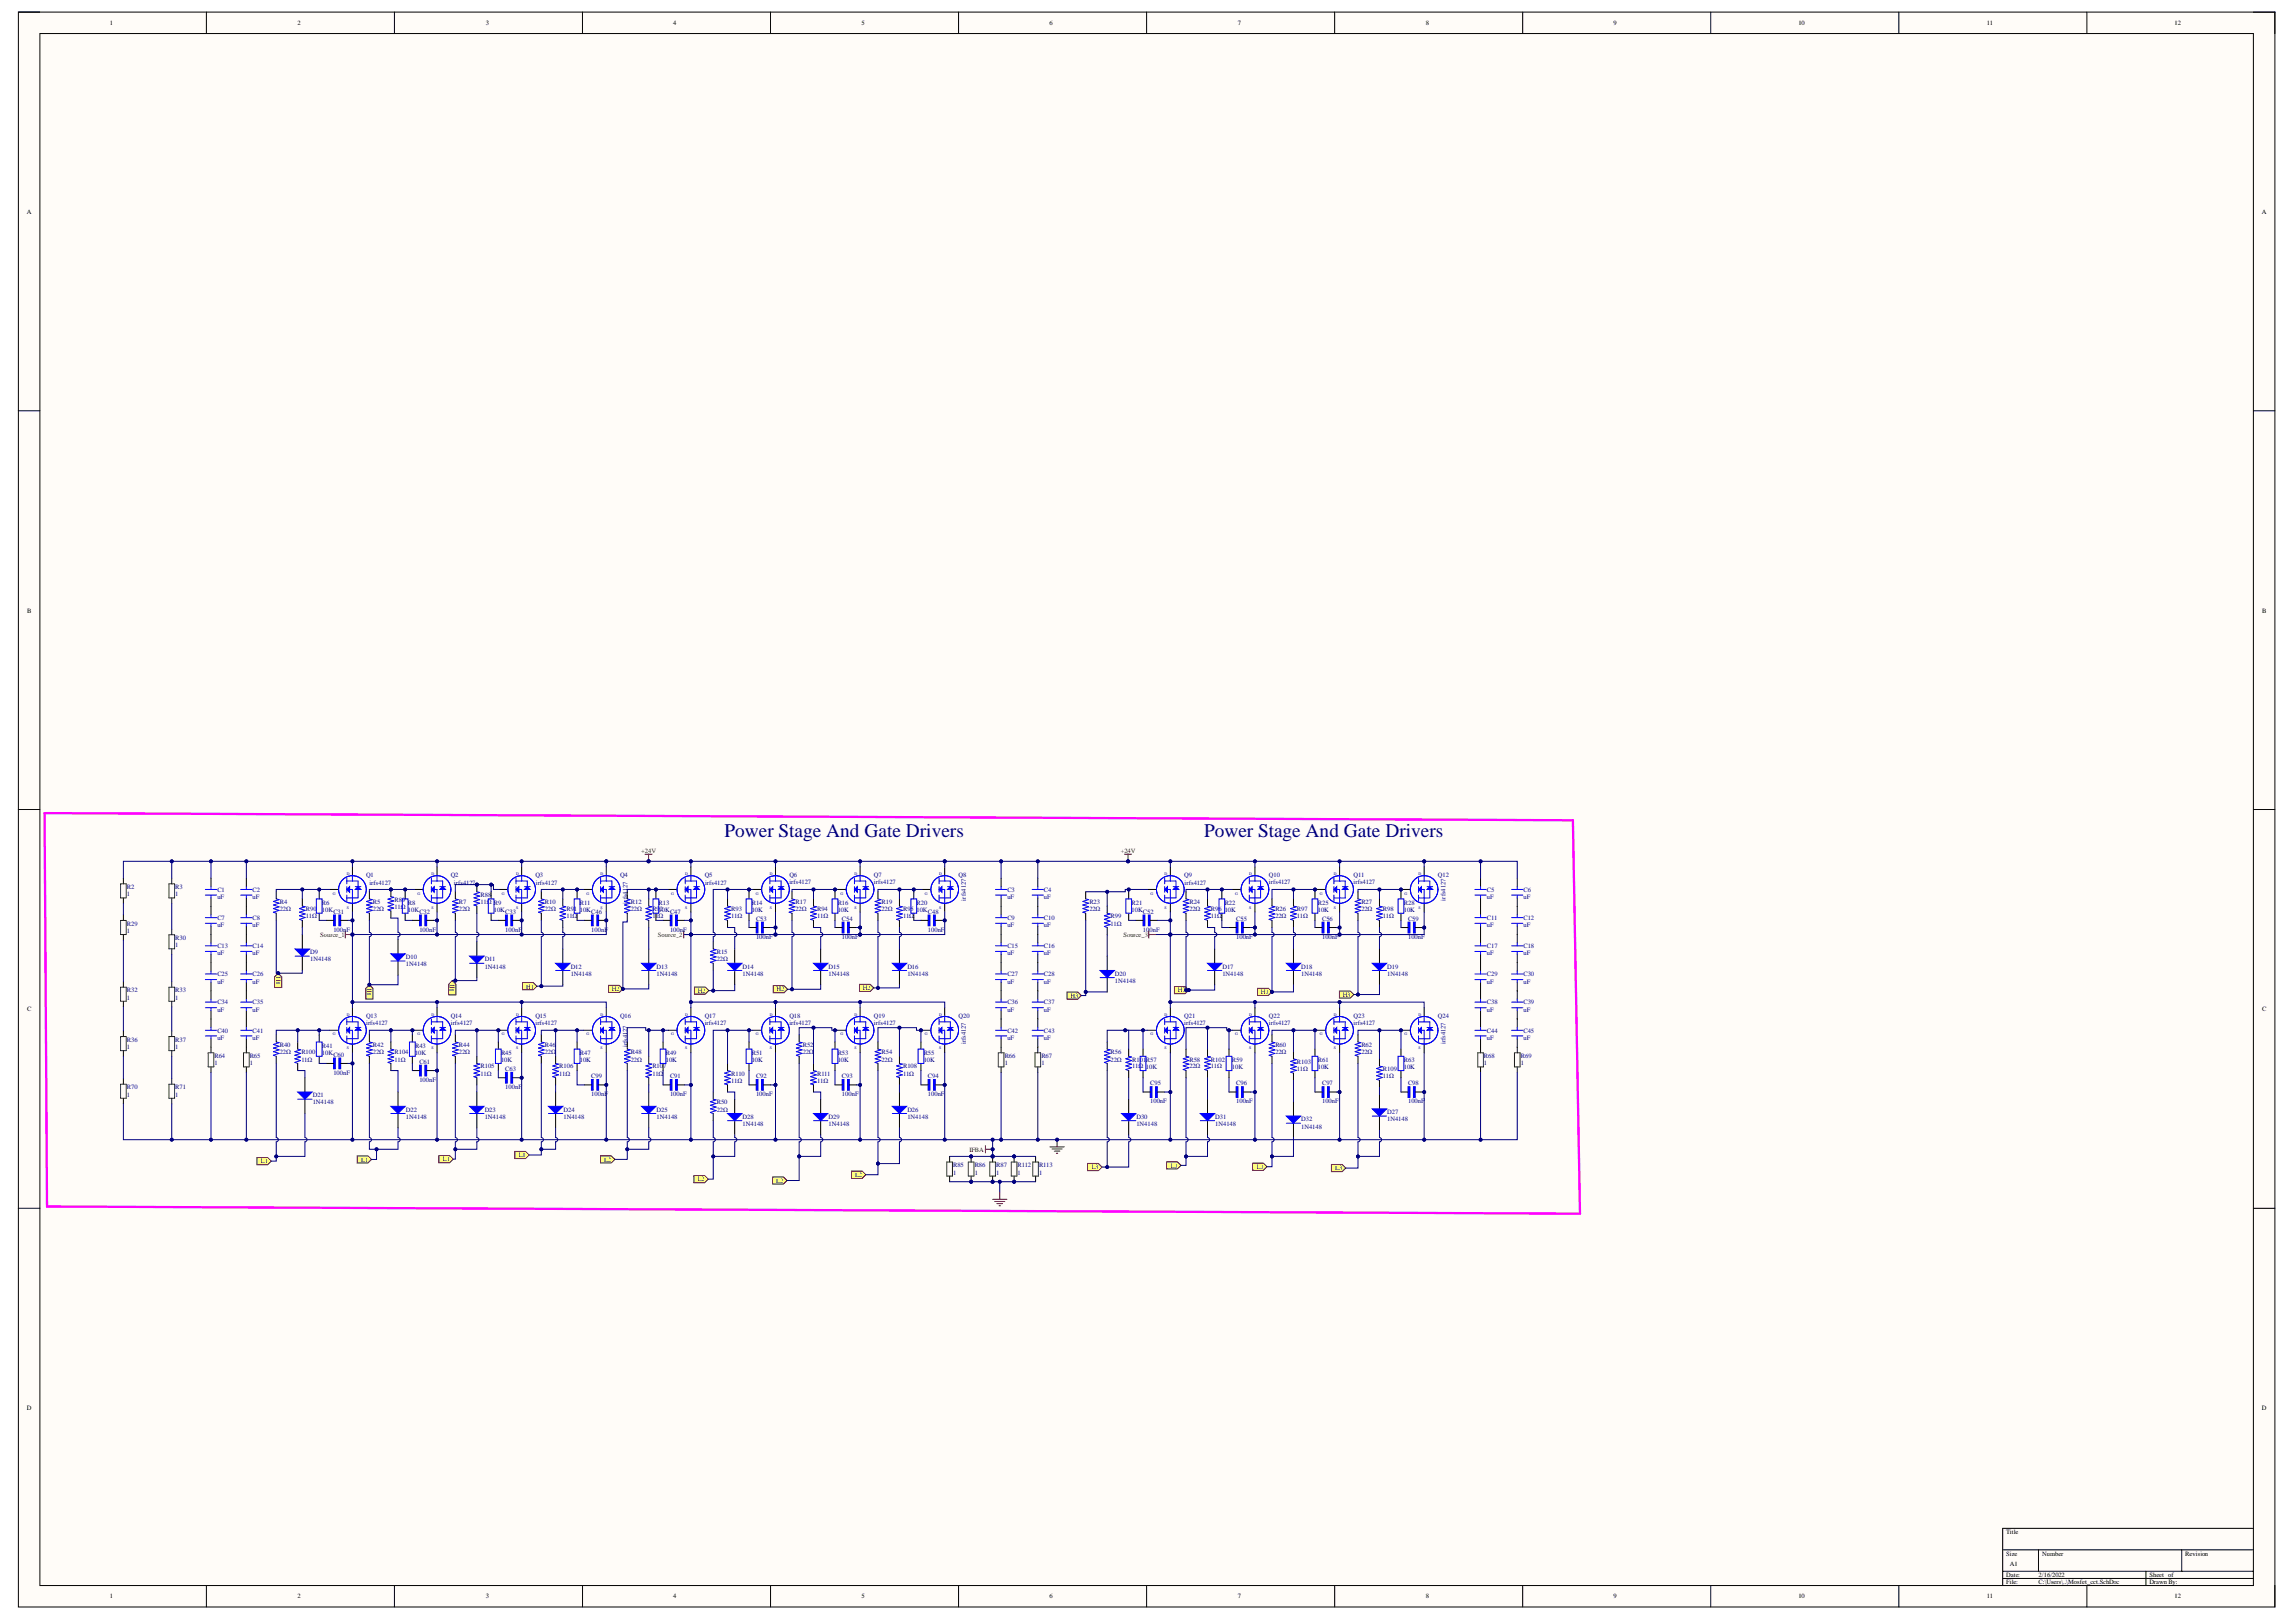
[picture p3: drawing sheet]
<svg xmlns="http://www.w3.org/2000/svg" width="297mm" height="210mm" viewBox="0 0 297 210" stroke-linecap="round" stroke-linejoin="round" font-family="sans-serif">
<defs><g id="words">
<g font-size="2.5" fill="#000080">
<text x="93.7" y="108.4">Power Stage And Gate Drivers</text>
<text x="155.8" y="108.4">Power Stage And Gate Drivers</text>
</g>
<g font-size=".8">
<text x="14.2" y="3.3">1</text>
<text x="38.5" y="3.3">2</text>
<text x="62.8" y="3.3">3</text>
<text x="87.1" y="3.3">4</text>
<text x="111.5" y="3.3">5</text>
<text x="135.8" y="3.3">6</text>
<text x="160.1" y="3.3">7</text>
<text x="184.4" y="3.3">8</text>
<text x="208.8" y="3.3">9</text>
<text x="232.7" y="3.3">10</text>
<text x="257.1" y="3.3">11</text>
<text x="281.3" y="3.3">12</text>
<text x="3.5" y="27.7">A</text>
<text x="292.6" y="27.7">A</text>
<text x="3.5" y="79.3">B</text>
<text x="292.7" y="79.3">B</text>
<text x="3.5" y="130.9">C</text>
<text x="292.7" y="130.9">C</text>
<text x="3.5" y="182.4">D</text>
<text x="292.6" y="182.4">D</text>
<text x="259.5" y="198.5">Title</text>
<text x="259.5" y="201.3">Size</text>
<text x="260" y="202.7">A1</text>
<text x="264.2" y="201.3">Number</text>
<text x="282.7" y="201.3">Revision</text>
<text x="14.2" y="206.9">1</text>
<text x="38.5" y="206.9">2</text>
<text x="62.8" y="206.9">3</text>
<text x="87.1" y="206.9">4</text>
<text x="111.5" y="206.9">5</text>
<text x="135.8" y="206.9">6</text>
<text x="160.1" y="206.9">7</text>
<text x="184.4" y="206.9">8</text>
<text x="208.8" y="206.9">9</text>
<text x="232.7" y="206.9">10</text>
<text x="257.1" y="206.9">11</text>
<text x="259.5" y="204.1">Date:</text>
<text x="259.5" y="205">File:</text>
<text x="263.7" y="204.1">2/16/2022</text>
<text x="263.7" y="205">C:\Users\..\Mosfet_cct.SchDoc</text>
<text x="278.1" y="204.1">Sheet of</text>
<text x="278.1" y="205">Drawn By:</text>
<text x="281.3" y="206.9">12</text>
</g>
<g font-size=".8" fill="#000080">
<text x="47.4" y="113.5">Q1</text>
<text x="58.3" y="113.5">Q2</text>
<text x="69.3" y="113.5">Q3</text>
<text x="80.2" y="113.5">Q4</text>
<text x="91.2" y="113.5">Q5</text>
<text x="102.1" y="113.5">Q6</text>
<text x="113.1" y="113.5">Q7</text>
<text x="124" y="113.5">Q8</text>
<text x="153.2" y="113.5">Q9</text>
<text x="164.2" y="113.5">Q10</text>
<text x="175.1" y="113.5">Q11</text>
<text x="186" y="113.5">Q12</text>
<text x="16.4" y="115">R2</text>
<text x="16.4" y="116">1</text>
<text x="16.4" y="119.8">R29</text>
<text x="22.7" y="115">R3</text>
<text x="22.7" y="116">1</text>
<text x="28.1" y="115.4">C1</text>
<text x="28.1" y="116.4">uF</text>
<text x="28.1" y="119.1">C7</text>
<text x="28.1" y="120">uF</text>
<text x="32.7" y="115.4">C2</text>
<text x="32.7" y="116.4">uF</text>
<text x="32.7" y="119.1">C8</text>
<text x="32.7" y="120">uF</text>
<text x="36.2" y="117">R4</text>
<text x="36.2" y="117.9">22Ω</text>
<text x="39.6" y="117.9">R90</text>
<text x="39.6" y="118.8">11Ω</text>
<text x="41.7" y="118">10K</text>
<text x="41.7" y="117.1">R6</text>
<text x="43.1" y="118.3">C31</text>
<text x="47.8" y="114.6">irfs4127</text>
<text x="48.2" y="117">R5</text>
<text x="48.2" y="117.9">22Ω</text>
<text x="51" y="116.7">R89</text>
<text x="51" y="117.6">11Ω</text>
<text x="52.8" y="118">10K</text>
<text x="52.8" y="117.1">R8</text>
<text x="54.3" y="118.3">C32</text>
<text x="58.7" y="114.6">irfs4127</text>
<text x="59.4" y="117">R7</text>
<text x="59.4" y="117.9">22Ω</text>
<text x="62.2" y="116.1">R88</text>
<text x="62.2" y="117">11Ω R9</text>
<text x="63.9" y="118">10K</text>
<text x="65.4" y="118.3">C33</text>
<text x="69.3" y="114.6">irfs4127</text>
<text x="70.5" y="117">R10</text>
<text x="70.5" y="117.9">22Ω</text>
<text x="73.3" y="117.9">R91</text>
<text x="73.3" y="118.8">11Ω</text>
<text x="75" y="118">10K</text>
<text x="75" y="117.1">R11</text>
<text x="76.5" y="118.3">C46</text>
<text x="81.2" y="116.9" transform="rotate(-90 81.2 116.9)">irfs41</text>
<text x="81.2" y="115" transform="rotate(-90 81.2 115)">27</text>
<text x="81.6" y="117">R12</text>
<text x="81.6" y="117.9">22Ω</text>
<text x="84.4" y="117.9">R92</text>
<text x="84.4" y="118.8">11Ω</text>
<text x="85.2" y="118">10K</text>
<text x="85.2" y="117.1">R13</text>
<text x="86.7" y="118.3">C47</text>
<text x="91.2" y="114.6">irfs4127</text>
<text x="94.6" y="117.9">R93</text>
<text x="94.6" y="118.8">11Ω</text>
<text x="97.3" y="118">10K</text>
<text x="97.3" y="117.1">R14</text>
<text x="97.8" y="119.2">C53</text>
<text x="102.1" y="114.4">irfs4127</text>
<text x="102.9" y="117">R17</text>
<text x="102.9" y="117.9">22Ω</text>
<text x="105.7" y="117.9">R94</text>
<text x="105.7" y="118.8">11Ω</text>
<text x="108.4" y="118">10K</text>
<text x="108.4" y="117.1">R16</text>
<text x="108.9" y="119.2">C54</text>
<text x="113.1" y="114.4">irfs4127</text>
<text x="114" y="117">R19</text>
<text x="114" y="117.9">22Ω</text>
<text x="116.8" y="117.9">R95</text>
<text x="116.8" y="118.8">11Ω</text>
<text x="118.6" y="118">10K</text>
<text x="118.6" y="117.1">R20</text>
<text x="120" y="118.3">C48</text>
<text x="125" y="116.6" transform="rotate(-90 125 116.6)">irfs4127</text>
<text x="130.3" y="115.4">C3</text>
<text x="130.3" y="116.4">uF</text>
<text x="130.3" y="119.1">C9</text>
<text x="130.3" y="120">uF</text>
<text x="135.1" y="115.4">C4</text>
<text x="135.1" y="116.4">uF</text>
<text x="135.1" y="119.1">C10</text>
<text x="135.1" y="120">uF</text>
<text x="140.9" y="117">R23</text>
<text x="140.9" y="117.9">22Ω</text>
<text x="143.7" y="118.8">R99</text>
<text x="143.7" y="119.8">11Ω</text>
<text x="146.4" y="118">10K</text>
<text x="146.4" y="117.1">R21</text>
<text x="147.9" y="118.3">C52</text>
<text x="153.2" y="114.6">irfs4127</text>
<text x="153.9" y="117">R24</text>
<text x="153.9" y="117.9">22Ω</text>
<text x="156.7" y="117.9">R96</text>
<text x="156.7" y="118.8">11Ω</text>
<text x="158.4" y="118">10K</text>
<text x="158.4" y="117.1">R22</text>
<text x="159.9" y="119.2">C55</text>
<text x="164.2" y="114.4">irfs4127</text>
<text x="165" y="117.9">R26</text>
<text x="165" y="118.8">22Ω</text>
<text x="167.8" y="117.9">R97</text>
<text x="167.8" y="118.8">11Ω</text>
<text x="170.5" y="118">10K</text>
<text x="170.5" y="117.1">R25</text>
<text x="171" y="119.2">C56</text>
<text x="175.1" y="114.4">irfs4127</text>
<text x="176.1" y="117">R27</text>
<text x="176.1" y="117.9">22Ω</text>
<text x="178.9" y="117.9">R98</text>
<text x="178.9" y="118.8">11Ω</text>
<text x="181.6" y="118">10K</text>
<text x="181.6" y="117.1">R28</text>
<text x="182.2" y="119.2">C59</text>
<text x="187" y="116.6" transform="rotate(-90 187 116.6)">irfs4127</text>
<text x="192.4" y="115.4">C5</text>
<text x="192.4" y="116.4">uF</text>
<text x="192.4" y="119.1">C11</text>
<text x="192.4" y="120">uF</text>
<text x="197.1" y="115.4">C6</text>
<text x="197.1" y="116.4">uF</text>
<text x="197.1" y="119.1">C12</text>
<text x="197.1" y="120">uF</text>
<text x="16.4" y="120.7">1</text>
<text x="22.7" y="121.6">R30</text>
<text x="22.7" y="122.6">1</text>
<text x="28.1" y="122.7">C13</text>
<text x="28.1" y="123.6">uF</text>
<text x="32.7" y="122.7">C14</text>
<text x="32.7" y="123.6">uF</text>
<text x="40.1" y="124.4">1N4148</text>
<text x="40.1" y="123.5">D9</text>
<text x="43.1" y="120.6">100nF</text>
<text x="52.5" y="125.1">1N4148</text>
<text x="52.5" y="124.1">D10</text>
<text x="54.3" y="120.6">100nF</text>
<text x="62.7" y="125.3">1N4148</text>
<text x="62.7" y="124.4">D11</text>
<text x="65.4" y="120.6">100nF</text>
<text x="73.8" y="125.3">D12</text>
<text x="76.5" y="120.6">100nF</text>
<text x="85" y="125.3">D13</text>
<text x="86.7" y="120.6">100nF</text>
<text x="92.7" y="123.5">R15</text>
<text x="92.7" y="124.4">22Ω</text>
<text x="96.1" y="125.3">D14</text>
<text x="97.8" y="121.5">100nF</text>
<text x="107.2" y="125.3">D15</text>
<text x="108.9" y="121.5">100nF</text>
<text x="117.4" y="125.3">D16</text>
<text x="120" y="120.6">100nF</text>
<text x="130.3" y="122.7">C15</text>
<text x="130.3" y="123.6">uF</text>
<text x="135.1" y="122.7">C16</text>
<text x="135.1" y="123.6">uF</text>
<text x="147.9" y="120.6">100nF</text>
<text x="158.1" y="125.3">D17</text>
<text x="159.9" y="121.5">100nF</text>
<text x="168.3" y="125.3">D18</text>
<text x="171" y="121.5">100nF</text>
<text x="179.5" y="125.3">D19</text>
<text x="182.2" y="121.5">100nF</text>
<text x="192.4" y="122.7">C17</text>
<text x="192.4" y="123.6">uF</text>
<text x="197.1" y="122.7">C18</text>
<text x="197.1" y="123.6">uF</text>
<text x="16.4" y="128.4">R32</text>
<text x="16.4" y="129.4">1</text>
<text x="22.7" y="128.4">R33</text>
<text x="22.7" y="129.4">1</text>
<text x="28.1" y="126.4">C25</text>
<text x="28.1" y="127.3">uF</text>
<text x="28.1" y="130">C34</text>
<text x="28.1" y="130.9">uF</text>
<text x="32.7" y="126.4">C26</text>
<text x="32.7" y="127.3">uF</text>
<text x="32.7" y="130">C35</text>
<text x="32.7" y="130.9">uF</text>
<text x="47.4" y="131.7">Q13</text>
<text x="58.3" y="131.7">Q14</text>
<text x="69.3" y="131.7">Q15</text>
<text x="73.8" y="126.3">1N4148</text>
<text x="80.2" y="131.7">Q16</text>
<text x="85" y="126.3">1N4148</text>
<text x="91.2" y="131.7">Q17</text>
<text x="96.1" y="126.3">1N4148</text>
<text x="102.1" y="131.7">Q18</text>
<text x="107.2" y="126.3">1N4148</text>
<text x="113.1" y="131.7">Q19</text>
<text x="117.4" y="126.3">1N4148</text>
<text x="124" y="131.7">Q20</text>
<text x="130.3" y="126.4">C27</text>
<text x="130.3" y="127.3">uF</text>
<text x="130.3" y="130">C36</text>
<text x="130.3" y="130.9">uF</text>
<text x="135.1" y="126.4">C28</text>
<text x="135.1" y="127.3">uF</text>
<text x="135.1" y="130">C37</text>
<text x="135.1" y="130.9">uF</text>
<text x="144.2" y="127.2">1N4148</text>
<text x="144.2" y="126.3">D20</text>
<text x="153.2" y="131.7">Q21</text>
<text x="158.1" y="126.3">1N4148</text>
<text x="164.2" y="131.7">Q22</text>
<text x="168.3" y="126.3">1N4148</text>
<text x="175.1" y="131.7">Q23</text>
<text x="179.5" y="126.3">1N4148</text>
<text x="186" y="131.7">Q24</text>
<text x="192.4" y="126.4">C29</text>
<text x="192.4" y="127.3">uF</text>
<text x="192.4" y="130">C38</text>
<text x="192.4" y="130.9">uF</text>
<text x="197.1" y="126.4">C30</text>
<text x="197.1" y="127.3">uF</text>
<text x="197.1" y="130">C39</text>
<text x="197.1" y="130.9">uF</text>
<text x="16.4" y="134.8">R36</text>
<text x="16.4" y="135.7">1</text>
<text x="22.7" y="134.8">R37</text>
<text x="22.7" y="135.7">1</text>
<text x="27.7" y="136.9">R64</text>
<text x="27.7" y="137.8">1</text>
<text x="28.1" y="133.6">C40</text>
<text x="28.1" y="134.6">uF</text>
<text x="32.3" y="136.9">R65</text>
<text x="32.3" y="137.8">1</text>
<text x="32.7" y="133.6">C41</text>
<text x="32.7" y="134.6">uF</text>
<text x="36.2" y="135.5">R40</text>
<text x="36.2" y="136.5">22Ω</text>
<text x="39" y="136.5">R100</text>
<text x="39" y="137.4">11Ω</text>
<text x="41.7" y="136.5">10K</text>
<text x="41.7" y="135.6">R41</text>
<text x="43.1" y="136.7">C60</text>
<text x="47.4" y="132.7">irfs4127</text>
<text x="48.2" y="135.5">R42</text>
<text x="48.2" y="136.5">22Ω</text>
<text x="51" y="136.5">R104</text>
<text x="51" y="137.4">11Ω</text>
<text x="53.7" y="136.5">10K</text>
<text x="53.7" y="135.6">R43</text>
<text x="54.3" y="137.7">C61</text>
<text x="58.3" y="132.7">irfs4127</text>
<text x="59.4" y="135.5">R44</text>
<text x="59.4" y="136.5">22Ω</text>
<text x="64.8" y="137.5">10K</text>
<text x="64.8" y="136.5">R45</text>
<text x="69.3" y="132.7">irfs4127</text>
<text x="70.5" y="135.5">R46</text>
<text x="70.5" y="136.5">22Ω</text>
<text x="75" y="137.5">10K</text>
<text x="75" y="136.5">R47</text>
<text x="81.2" y="135.5" transform="rotate(-90 81.2 135.5)">irfs4127</text>
<text x="81.6" y="136.5">R48</text>
<text x="81.6" y="137.4">22Ω</text>
<text x="86.1" y="137.5">10K</text>
<text x="86.1" y="136.5">R49</text>
<text x="91.2" y="132.7">irfs4127</text>
<text x="97.3" y="137.5">10K</text>
<text x="97.3" y="136.5">R51</text>
<text x="102.1" y="132.7">irfs4127</text>
<text x="103.9" y="135.5">R52</text>
<text x="103.9" y="136.5">22Ω</text>
<text x="108.4" y="137.5">10K</text>
<text x="108.4" y="136.5">R53</text>
<text x="113.1" y="132.7">irfs4127</text>
<text x="114" y="136.5">R54</text>
<text x="114" y="137.4">22Ω</text>
<text x="119.5" y="137.5">10K</text>
<text x="119.5" y="136.5">R55</text>
<text x="125" y="135.1" transform="rotate(-90 125 135.1)">irfs4127</text>
<text x="130" y="136.9">R66</text>
<text x="130" y="137.8">1</text>
<text x="130.3" y="133.6">C42</text>
<text x="130.3" y="134.6">uF</text>
<text x="134.7" y="136.9">R67</text>
<text x="134.7" y="137.8">1</text>
<text x="135.1" y="133.6">C43</text>
<text x="135.1" y="134.6">uF</text>
<text x="143.7" y="136.5">R56</text>
<text x="143.7" y="137.4">22Ω</text>
<text x="146.5" y="137.4">R101R57</text>
<text x="153.2" y="132.7">irfs4127</text>
<text x="153.9" y="137.4">R58</text>
<text x="156.7" y="137.4">R102</text>
<text x="159.4" y="137.5">R59</text>
<text x="164.2" y="132.7">irfs4127</text>
<text x="165" y="135.5">R60</text>
<text x="165" y="136.5">22Ω</text>
<text x="167.8" y="137.7">R103</text>
<text x="170.5" y="137.5">R61</text>
<text x="175.1" y="132.7">irfs4127</text>
<text x="176.1" y="135.5">R62</text>
<text x="176.1" y="136.5">22Ω</text>
<text x="181.6" y="137.5">R63</text>
<text x="187" y="135.1" transform="rotate(-90 187 135.1)">irfs4127</text>
<text x="192" y="136.9">R68</text>
<text x="192" y="137.8">1</text>
<text x="192.4" y="133.6">C44</text>
<text x="192.4" y="134.6">uF</text>
<text x="196.8" y="136.9">R69</text>
<text x="196.8" y="137.8">1</text>
<text x="197.1" y="133.6">C45</text>
<text x="197.1" y="134.6">uF</text>
<text x="16.4" y="141">R70</text>
<text x="16.4" y="141.9">1</text>
<text x="22.7" y="141">R71</text>
<text x="22.7" y="141.9">1</text>
<text x="40.5" y="142.9">1N4148</text>
<text x="40.5" y="142">D21</text>
<text x="43.1" y="139.1">100nF</text>
<text x="52.5" y="143.8">D22</text>
<text x="54.3" y="140">100nF</text>
<text x="62.2" y="138.3">R105</text>
<text x="62.2" y="139.2">11Ω</text>
<text x="62.7" y="143.8">D23</text>
<text x="65.4" y="138.6">C63</text>
<text x="65.4" y="140.9">100nF</text>
<text x="72.4" y="138.3">R106</text>
<text x="72.4" y="139.2">11Ω</text>
<text x="72.9" y="143.8">D24</text>
<text x="76.5" y="139.5">C99</text>
<text x="76.5" y="141.9">100nF</text>
<text x="84.4" y="138.3">R107</text>
<text x="84.4" y="139.2">11Ω</text>
<text x="85" y="143.8">D25</text>
<text x="86.7" y="139.5">C91</text>
<text x="86.7" y="141.9">100nF</text>
<text x="92.7" y="142.9">R50</text>
<text x="92.7" y="143.8">22Ω</text>
<text x="94.6" y="139.2">R110</text>
<text x="94.6" y="140.1">11Ω</text>
<text x="97.8" y="139.5">C92</text>
<text x="97.8" y="141.9">100nF</text>
<text x="105.7" y="139.2">R111</text>
<text x="105.7" y="140.1">11Ω</text>
<text x="108.9" y="139.5">C93</text>
<text x="108.9" y="141.9">100nF</text>
<text x="116.8" y="138.3">R108</text>
<text x="116.8" y="139.2">11Ω</text>
<text x="117.4" y="143.8">D26</text>
<text x="120" y="139.5">C94</text>
<text x="120" y="141.9">100nF</text>
<text x="146.5" y="138.3">11Ω 10K</text>
<text x="148.8" y="140.5">C95</text>
<text x="148.8" y="142.8">100nF</text>
<text x="153.9" y="138.3">22Ω</text>
<text x="156.7" y="138.3">11Ω</text>
<text x="159.4" y="138.4">10K</text>
<text x="159.9" y="140.5">C96</text>
<text x="159.9" y="142.8">100nF</text>
<text x="167.8" y="138.6">11Ω</text>
<text x="170.5" y="138.4">10K</text>
<text x="171" y="140.5">C97</text>
<text x="171" y="142.8">100nF</text>
<text x="178.9" y="138.6">R109</text>
<text x="178.9" y="139.5">11Ω</text>
<text x="181.6" y="138.4">10K</text>
<text x="182.2" y="140.5">C98</text>
<text x="182.2" y="142.8">100nF</text>
<text x="52.5" y="144.8">1N4148</text>
<text x="62.7" y="144.8">1N4148</text>
<text x="72.9" y="144.8">1N4148</text>
<text x="85" y="144.8">1N4148</text>
<text x="96.1" y="145.7">1N4148</text>
<text x="96.1" y="144.8">D28</text>
<text x="107.2" y="145.7">1N4148</text>
<text x="107.2" y="144.8">D29</text>
<text x="117.4" y="144.8">1N4148</text>
<text x="147" y="145.7">1N4148</text>
<text x="147" y="144.8">D30</text>
<text x="157.2" y="145.7">1N4148</text>
<text x="157.2" y="144.8">D31</text>
<text x="168.3" y="146">1N4148</text>
<text x="168.3" y="145.1">D32</text>
<text x="179.5" y="145.1">1N4148</text>
<text x="179.5" y="144.2">D27</text>
<text x="123.3" y="151.1">R85</text>
<text x="123.3" y="152">1</text>
<text x="126.1" y="151.1">R86</text>
<text x="126.1" y="152">1</text>
<text x="128.9" y="151.1">R87</text>
<text x="128.9" y="152">1</text>
<text x="131.6" y="151.1">R112</text>
<text x="131.6" y="152">1</text>
<text x="134.4" y="151.1">R113</text>
<text x="134.4" y="152">1</text>
</g>
<g font-size=".8" fill="#800000">
<text x="83" y="110.4">+24V</text>
<text x="145" y="110.4">+24V</text>
<text x="41.4" y="121.2">Source_1</text>
<text x="85.1" y="121.2">Source_2</text>
<text x="145.3" y="121.2">Source_3</text>
<text x="36.3" y="127.3" transform="rotate(-90 36.3 127.3)">H1</text>
<text x="48.1" y="128.8" transform="rotate(-90 48.1 128.8)">H1</text>
<text x="58.8" y="128.3" transform="rotate(-90 58.8 128.3)">H1</text>
<text x="68.1" y="127.9">H1</text>
<text x="79.2" y="128.3">H2</text>
<text x="90.3" y="128.5">H2</text>
<text x="100.5" y="128.3">H2</text>
<text x="111.6" y="128.1">H2</text>
<text x="138.5" y="129.1">H3</text>
<text x="152.4" y="128.4">H3</text>
<text x="163.1" y="128.7">H3</text>
<text x="173.7" y="129">H3</text>
<text x="67.1" y="149.8">L1</text>
<text x="125.4" y="149">IFBA</text>
<text x="33.7" y="150.6">L1</text>
<text x="46.7" y="150.3">L1</text>
<text x="57.3" y="150.3">L1</text>
<text x="78.1" y="150.3">L2</text>
<text x="90.2" y="152.9">L2</text>
<text x="100.4" y="153.1">L2</text>
<text x="110.6" y="152.3">L2</text>
<text x="141.2" y="151.3">L3</text>
<text x="151.4" y="151.1">L3</text>
<text x="162.5" y="151.3">L3</text>
<text x="172.7" y="151.4">L3</text>
</g>
<g font-size=".5" fill="#000080">
<text x="44.9" y="113.2">D</text>
<text x="55.8" y="113.2">D</text>
<text x="66.8" y="113.2">D</text>
<text x="77.7" y="113.2">D</text>
<text x="88.6" y="113.2">D</text>
<text x="99.6" y="113.2">D</text>
<text x="110.5" y="113.2">D</text>
<text x="121.5" y="113.2">D</text>
<text x="150.7" y="113.2">D</text>
<text x="161.6" y="113.2">D</text>
<text x="172.6" y="113.2">D</text>
<text x="183.5" y="113.2">D</text>
<text x="43" y="115.8">G</text>
<text x="44.9" y="117.6">S</text>
<text x="54" y="115.8">G</text>
<text x="55.8" y="117.6">S</text>
<text x="64.9" y="115.8">G</text>
<text x="66.8" y="117.6">S</text>
<text x="75.9" y="115.8">G</text>
<text x="77.7" y="117.6">S</text>
<text x="86.8" y="115.8">G</text>
<text x="88.6" y="117.6">S</text>
<text x="97.8" y="115.8">G</text>
<text x="99.6" y="117.6">S</text>
<text x="108.7" y="115.8">G</text>
<text x="110.5" y="117.6">S</text>
<text x="119.7" y="115.8">G</text>
<text x="121.5" y="117.6">S</text>
<text x="148.8" y="115.8">G</text>
<text x="150.7" y="117.6">S</text>
<text x="159.8" y="115.8">G</text>
<text x="161.6" y="117.6">S</text>
<text x="170.7" y="115.8">G</text>
<text x="172.6" y="117.6">S</text>
<text x="181.7" y="115.8">G</text>
<text x="183.5" y="117.6">S</text>
<text x="44.9" y="131.4">D</text>
<text x="55.8" y="131.4">D</text>
<text x="66.8" y="131.4">D</text>
<text x="77.7" y="131.4">D</text>
<text x="88.6" y="131.4">D</text>
<text x="99.6" y="131.4">D</text>
<text x="110.5" y="131.4">D</text>
<text x="121.5" y="131.4">D</text>
<text x="150.7" y="131.4">D</text>
<text x="161.6" y="131.4">D</text>
<text x="172.6" y="131.4">D</text>
<text x="183.5" y="131.4">D</text>
<text x="43" y="134">G</text>
<text x="44.9" y="135.8">S</text>
<text x="54" y="134">G</text>
<text x="55.8" y="135.8">S</text>
<text x="64.9" y="134">G</text>
<text x="66.8" y="135.8">S</text>
<text x="75.9" y="134">G</text>
<text x="77.7" y="135.8">S</text>
<text x="86.8" y="134">G</text>
<text x="88.6" y="135.8">S</text>
<text x="97.8" y="134">G</text>
<text x="99.6" y="135.8">S</text>
<text x="108.7" y="134">G</text>
<text x="110.5" y="135.8">S</text>
<text x="119.7" y="134">G</text>
<text x="121.5" y="135.8">S</text>
<text x="148.8" y="134">G</text>
<text x="150.7" y="135.8">S</text>
<text x="159.8" y="134">G</text>
<text x="161.6" y="135.8">S</text>
<text x="170.7" y="134">G</text>
<text x="172.6" y="135.8">S</text>
<text x="181.7" y="134">G</text>
<text x="183.5" y="135.8">S</text>
</g>
</g></defs>
<path d="M2.4 1.6h291.9v206.4h-291.9z" fill-rule="evenodd" fill="#fffcf8"/>
<path d="M2.4 1.6h291.9v206.4h-291.9z" fill="none" stroke="#000" stroke-width=".13"/>
<path d="M5.2 4.3h286.3v200.9h-286.3z" fill-rule="evenodd" fill="#fffcf8"/>
<g fill="none" stroke="#000" stroke-width=".13">
<path d="M2.4 1.6h2.8M5.2 4.3h286.3v200.9h-286.3zM26.7 1.6v2.7M51 1.6v2.7M75.4 1.6v2.7M99.7 1.6v2.7M124 1.6v2.7M148.3 1.6v2.7M172.7 1.6v2.7M197 1.6v2.7M221.3 1.6v2.7M245.7 1.6v2.7"/>
<path d="M270 1.6v2.7M291.5 1.6h2.8v2.7M2.4 53.2h2.8M291.5 53.2h2.8M2.4 104.8h2.8M291.5 104.8h2.8M2.4 156.4h2.8M291.5 156.4h2.8M291.5 197.8h-32.4v7.4M26.7 205.2v2.8M51 205.2v2.8M75.4 205.2v2.8"/>
<path d="M99.7 205.2v2.8M124 205.2v2.8M148.3 205.2v2.8M172.7 205.2v2.8M197 205.2v2.8M221.3 205.2v2.8M245.7 205.2v2.8M259.1 200.6h32.4M259.1 203.3h32.4M259.1 204.3h32.4M263.7 200.6v2.7M270 205.2v2.8"/>
<path d="M277.6 203.3v1.9M282.3 200.6v2.7M294.3 205.2v2.8"/>
</g>
<path d="M83.4 110.5h1M83.9 110.5v1" fill="none" stroke="#800000" stroke-width=".13"/>
<circle cx="83.9" cy="111.5" r=".19" fill="#000080"/>
<circle cx="83.9" cy="111.5" r=".19" fill="none" stroke="#000080" stroke-width=".13"/>
<path d="M33.2 149.8h1.4l.5 .5-.5 .4h-1.4z" fill-rule="evenodd" fill="#ffff80"/>
<path d="M33.2 149.8h1.4l.5 .5-.5 .4h-1.4z" fill="none" stroke="#800000" stroke-width=".13"/>
<path d="M77.7 149.6h1.4l.4 .4-.4 .5h-1.4z" fill-rule="evenodd" fill="#ffff80"/>
<path d="M77.7 149.6h1.4l.4 .4-.4 .5h-1.4z" fill="none" stroke="#800000" stroke-width=".13"/>
<path d="M78.7 127.5h1.4l.5 .5-.5 .4h-1.4z" fill-rule="evenodd" fill="#ffff80"/>
<path d="M78.7 127.5h1.4l.5 .5-.5 .4h-1.4z" fill="none" stroke="#800000" stroke-width=".13"/>
<circle cx="80.6" cy="128" r=".19" fill="#000080"/>
<circle cx="80.6" cy="128" r=".19" fill="none" stroke="#000080" stroke-width=".13"/>
<path d="M36 125.9l.5 .5v1.4h-1v-1.4z" fill-rule="evenodd" fill="#ffff80"/>
<path d="M36 125.9l.5 .5v1.4h-1v-1.4z" fill="none" stroke="#800000" stroke-width=".13"/>
<circle cx="36" cy="125.9" r=".19" fill="#000080"/>
<circle cx="36" cy="125.9" r=".19" fill="none" stroke="#000080" stroke-width=".13"/>
<path d="M44.7 120.5v.9M44.7 120.9h.9" fill="none" stroke="#800000" stroke-width=".13"/>
<circle cx="45.6" cy="120.9" r=".19" fill="#000080"/>
<circle cx="45.6" cy="120.9" r=".19" fill="none" stroke="#000080" stroke-width=".13"/>
<path d="M42.7 115.1h1.1M45.6 112.2v1.1M45.6 116.9v1.1" fill="none" stroke="#000" stroke-width=".13"/>
<g fill="none" stroke="#00f" stroke-width=".13">
<path d="M44.9 113.6v.8M44.9 114.7v.8M44.9 115.8v.8M44.9 116.2h.7v.7M45.6 113.3v.7h-.7"/>
<circle cx="45.6" cy="115.1" r="1.79"/>
</g>
<path d="M44.9 115.1l.3-.4v.8z" fill="#00f"/>
<path d="M44.9 115.1l.3-.4v.8zM45.2 115.1h.4v1.1M45.6 114h.7v.7M46 114.7h.7" fill="none" stroke="#00f" stroke-width=".13"/>
<path d="M46 115.1l.3-.4 .4 .4z" fill="#00f"/>
<g fill="none" stroke="#00f" stroke-width=".13">
<path d="M46 115.1l.3-.4 .4 .4zM46.3 115.1v1.1h-.7M66.8 116.2h.7v.7M66.8 113.6v.8M66.8 114.7v.8M66.8 115.8v.8M67.5 113.3v.7h-.7"/>
<circle cx="67.5" cy="115.1" r="1.79"/>
</g>
<path d="M64.6 115.1h1.1M67.5 112.2v1.1M67.5 116.9v1.1" fill="none" stroke="#000" stroke-width=".13"/>
<path d="M66.8 115.1l.3-.4v.8z" fill="#00f"/>
<path d="M66.8 115.1l.3-.4v.8zM67.1 115.1h.4v1.1M67.5 114h.7v.7M67.9 114.7h.7" fill="none" stroke="#00f" stroke-width=".13"/>
<path d="M67.9 115.1l.3-.4 .4 .4z" fill="#00f"/>
<g fill="none" stroke="#00f" stroke-width=".13">
<path d="M67.9 115.1l.3-.4 .4 .4zM68.2 115.1v1.1h-.7M77.7 116.2h.7v.7M77.7 113.6v.8M77.7 114.7v.8M77.7 115.8v.8M78.4 113.3v.7h-.7"/>
<circle cx="78.4" cy="115.1" r="1.79"/>
</g>
<path d="M75.5 115.1h1.1M78.4 112.2v1.1M78.4 116.9v1.1" fill="none" stroke="#000" stroke-width=".13"/>
<path d="M77.7 115.1l.4-.4v.8z" fill="#00f"/>
<path d="M77.7 115.1l.4-.4v.8zM78.1 115.1h.3v1.1M78.4 114h.8v.7M78.8 114.7h.7" fill="none" stroke="#00f" stroke-width=".13"/>
<path d="M78.8 115.1l.4-.4 .3 .4z" fill="#00f"/>
<g fill="none" stroke="#00f" stroke-width=".13">
<path d="M78.8 115.1l.4-.4 .3 .4zM79.2 115.1v1.1h-.8M88.7 116.2h.7v.7M88.7 113.6v.8M88.7 114.7v.8M88.7 115.8v.8M89.4 113.3v.7h-.7"/>
<circle cx="89.4" cy="115.1" r="1.79"/>
</g>
<path d="M86.5 115.1h1.1M89.4 112.2v1.1M89.4 116.9v1.1" fill="none" stroke="#000" stroke-width=".13"/>
<path d="M88.7 115.1l.3-.4v.8z" fill="#00f"/>
<path d="M88.7 115.1l.3-.4v.8zM89 115.1h.4v1.1M89.4 114h.7v.7M89.7 114.7h.8" fill="none" stroke="#00f" stroke-width=".13"/>
<path d="M89.7 115.1l.4-.4 .4 .4z" fill="#00f"/>
<g fill="none" stroke="#00f" stroke-width=".13">
<path d="M89.7 115.1l.4-.4 .4 .4zM90.1 115.1v1.1h-.7M99.6 116.2h.7v.7M99.6 113.6v.8M99.6 114.7v.8M99.6 115.8v.8M100.3 113.3v.7h-.7"/>
<circle cx="100.3" cy="115.1" r="1.79"/>
</g>
<path d="M97.4 115.1h1.1M100.3 112.2v1.1M100.3 116.9v1.1" fill="none" stroke="#000" stroke-width=".13"/>
<path d="M99.6 115.1l.4-.4v.8z" fill="#00f"/>
<path d="M99.6 115.1l.4-.4v.8zM100 115.1h.3v1.1M100.3 114h.8v.7M100.7 114.7h.7" fill="none" stroke="#00f" stroke-width=".13"/>
<path d="M100.7 115.1l.4-.4 .3 .4z" fill="#00f"/>
<g fill="none" stroke="#00f" stroke-width=".13">
<path d="M100.7 115.1l.4-.4 .3 .4zM101.1 115.1v1.1h-.8M110.5 116.2h.8v.7M110.5 113.6v.8M110.5 114.7v.8M110.5 115.8v.8M111.3 113.3v.7h-.8"/>
<circle cx="111.3" cy="115.1" r="1.79"/>
</g>
<path d="M108.4 115.1h1.1M111.3 112.2v1.1M111.3 116.9v1.1" fill="none" stroke="#000" stroke-width=".13"/>
<path d="M110.5 115.1l.4-.4v.8z" fill="#00f"/>
<path d="M110.5 115.1l.4-.4v.8zM110.9 115.1h.4v1.1M111.3 114h.7v.7M111.6 114.7h.8" fill="none" stroke="#00f" stroke-width=".13"/>
<path d="M111.6 115.1l.4-.4 .4 .4z" fill="#00f"/>
<g fill="none" stroke="#00f" stroke-width=".13">
<path d="M111.6 115.1l.4-.4 .4 .4zM112 115.1v1.1h-.7M121.5 116.2h.7v.7M121.5 113.6v.8M121.5 114.7v.8M121.5 115.8v.8M122.2 113.3v.7h-.7"/>
<circle cx="122.2" cy="115.1" r="1.79"/>
</g>
<path d="M119.3 115.1h1.1M122.2 112.2v1.1M122.2 116.9v1.1" fill="none" stroke="#000" stroke-width=".13"/>
<path d="M121.5 115.1l.4-.4v.8z" fill="#00f"/>
<path d="M121.5 115.1l.4-.4v.8zM121.9 115.1h.3v1.1M122.2 114h.8v.7M122.6 114.7h.7" fill="none" stroke="#00f" stroke-width=".13"/>
<path d="M122.6 115.1l.4-.4 .3 .4z" fill="#00f"/>
<g fill="none" stroke="#00f" stroke-width=".13">
<path d="M122.6 115.1l.4-.4 .3 .4zM123 115.1v1.1h-.8M121.5 131.9v.7M121.5 133v.7M121.5 134.1v.7M121.5 134.4h.7v.7M122.2 131.5v.7h-.7"/>
<circle cx="122.2" cy="133.3" r="1.79"/>
</g>
<path d="M119.3 133.3h1.1M122.2 130.4v1.1M122.2 135.1v1.1" fill="none" stroke="#000" stroke-width=".13"/>
<path d="M121.5 133.3l.4-.3v.7z" fill="#00f"/>
<path d="M121.5 133.3l.4-.3v.7zM121.9 133.3h.3v1.1M122.2 132.2h.8v.8M122.6 133h.7" fill="none" stroke="#00f" stroke-width=".13"/>
<path d="M122.6 133.3l.4-.3 .3 .3z" fill="#00f"/>
<g fill="none" stroke="#00f" stroke-width=".13">
<path d="M110.5 134.4h.8v.7M110.5 131.9v.7M110.5 133v.7M110.5 134.1v.7M111.3 131.5v.7h-.8M122.6 133.3l.4-.3 .3 .3zM123 133.3v1.1h-.8"/>
<circle cx="111.3" cy="133.3" r="1.79"/>
</g>
<path d="M108.4 133.3h1.1M111.3 130.4v1.1M111.3 135.1v1.1" fill="none" stroke="#000" stroke-width=".13"/>
<path d="M110.5 133.3l.4-.3v.7z" fill="#00f"/>
<path d="M110.5 133.3l.4-.3v.7zM110.9 133.3h.4v1.1M111.3 132.2h.7v.8M111.6 133h.8" fill="none" stroke="#00f" stroke-width=".13"/>
<path d="M111.6 133.3l.4-.3 .4 .3z" fill="#00f"/>
<g fill="none" stroke="#00f" stroke-width=".13">
<path d="M99.6 134.4h.7v.7M99.6 131.9v.7M99.6 133v.7M99.6 134.1v.7M100.3 131.5v.7h-.7M111.6 133.3l.4-.3 .4 .3zM112 133.3v1.1h-.7"/>
<circle cx="100.3" cy="133.3" r="1.79"/>
</g>
<path d="M97.4 133.3h1.1M100.3 130.4v1.1M100.3 135.1v1.1" fill="none" stroke="#000" stroke-width=".13"/>
<path d="M99.6 133.3l.4-.3v.7z" fill="#00f"/>
<path d="M99.6 133.3l.4-.3v.7zM100 133.3h.3v1.1M100.3 132.2h.8v.8M100.7 133h.7" fill="none" stroke="#00f" stroke-width=".13"/>
<path d="M100.7 133.3l.4-.3 .3 .3z" fill="#00f"/>
<g fill="none" stroke="#00f" stroke-width=".13">
<path d="M88.7 134.4h.7v.7M88.7 131.9v.7M88.7 133v.7M88.7 134.1v.7M89.4 131.5v.7h-.7M100.7 133.3l.4-.3 .3 .3zM101.1 133.3v1.1h-.8"/>
<circle cx="89.4" cy="133.3" r="1.79"/>
</g>
<path d="M86.5 133.3h1.1M89.4 130.4v1.1M89.4 135.1v1.1" fill="none" stroke="#000" stroke-width=".13"/>
<path d="M88.7 133.3l.3-.3v.7z" fill="#00f"/>
<path d="M88.7 133.3l.3-.3v.7zM89 133.3h.4v1.1M89.4 132.2h.7v.8M89.7 133h.8" fill="none" stroke="#00f" stroke-width=".13"/>
<path d="M89.7 133.3l.4-.3 .4 .3z" fill="#00f"/>
<g fill="none" stroke="#00f" stroke-width=".13">
<path d="M77.7 134.4h.7v.7M77.7 131.9v.7M77.7 133v.7M77.7 134.1v.7M78.4 131.5v.7h-.7M89.7 133.3l.4-.3 .4 .3zM90.1 133.3v1.1h-.7"/>
<circle cx="78.4" cy="133.3" r="1.79"/>
</g>
<path d="M75.5 133.3h1.1M78.4 130.4v1.1M78.4 135.1v1.1" fill="none" stroke="#000" stroke-width=".13"/>
<path d="M77.7 133.3l.4-.3v.7z" fill="#00f"/>
<path d="M77.7 133.3l.4-.3v.7zM78.1 133.3h.3v1.1M78.4 132.2h.8v.8M78.8 133h.7" fill="none" stroke="#00f" stroke-width=".13"/>
<path d="M78.8 133.3l.4-.3 .3 .3z" fill="#00f"/>
<g fill="none" stroke="#00f" stroke-width=".13">
<path d="M66.8 134.4h.7v.7M66.8 131.9v.7M66.8 133v.7M66.8 134.1v.7M67.5 131.5v.7h-.7M78.8 133.3l.4-.3 .3 .3zM79.2 133.3v1.1h-.8"/>
<circle cx="67.5" cy="133.3" r="1.79"/>
</g>
<path d="M64.6 133.3h1.1M67.5 130.4v1.1M67.5 135.1v1.1" fill="none" stroke="#000" stroke-width=".13"/>
<path d="M66.8 133.3l.3-.3v.7z" fill="#00f"/>
<path d="M66.8 133.3l.3-.3v.7zM67.1 133.3h.4v1.1M67.5 132.2h.7v.8M67.9 133h.7" fill="none" stroke="#00f" stroke-width=".13"/>
<path d="M67.9 133.3l.3-.3 .4 .3z" fill="#00f"/>
<g fill="none" stroke="#00f" stroke-width=".13">
<path d="M55.8 134.4h.7v.7M55.8 131.9v.7M55.8 133v.7M55.8 134.1v.7M56.5 131.5v.7h-.7M67.9 133.3l.3-.3 .4 .3zM68.2 133.3v1.1h-.7"/>
<circle cx="56.5" cy="133.3" r="1.79"/>
</g>
<path d="M53.6 133.3h1.1M56.5 130.4v1.1M56.5 135.1v1.1" fill="none" stroke="#000" stroke-width=".13"/>
<path d="M55.8 133.3l.4-.3v.7z" fill="#00f"/>
<path d="M55.8 133.3l.4-.3v.7zM56.2 133.3h.3v1.1M56.5 132.2h.8v.8M56.9 133h.7" fill="none" stroke="#00f" stroke-width=".13"/>
<path d="M56.9 133.3l.4-.3 .3 .3z" fill="#00f"/>
<g fill="none" stroke="#00f" stroke-width=".13">
<path d="M44.9 134.4h.7v.7M44.9 131.9v.7M44.9 133v.7M44.9 134.1v.7M45.6 131.5v.7h-.7M56.9 133.3l.4-.3 .3 .3zM57.3 133.3v1.1h-.8"/>
<circle cx="45.6" cy="133.3" r="1.79"/>
</g>
<path d="M42.7 133.3h1.1M45.6 130.4v1.1M45.6 135.1v1.1" fill="none" stroke="#000" stroke-width=".13"/>
<path d="M44.9 133.3l.3-.3v.7z" fill="#00f"/>
<path d="M44.9 133.3l.3-.3v.7zM45.2 133.3h.4v1.1M45.6 132.2h.7v.8M46 133h.7" fill="none" stroke="#00f" stroke-width=".13"/>
<path d="M46 133.3l.3-.3 .4 .3z" fill="#00f"/>
<g fill="none" stroke="#00f" stroke-width=".13">
<path d="M55.8 113.6v.8M55.8 114.7v.8M55.8 115.8v.8M55.8 116.2h.7v.7M56.5 113.3v.7h-.7M46 133.3l.3-.3 .4 .3zM46.3 133.3v1.1h-.7"/>
<circle cx="56.5" cy="115.1" r="1.79"/>
</g>
<path d="M53.6 115.1h1.1M56.5 112.2v1.1M56.5 116.9v1.1" fill="none" stroke="#000" stroke-width=".13"/>
<path d="M55.8 115.1l.4-.4v.8z" fill="#00f"/>
<path d="M55.8 115.1l.4-.4v.8zM56.2 115.1h.3v1.1M56.5 114h.8v.7M56.9 114.7h.7" fill="none" stroke="#00f" stroke-width=".13"/>
<path d="M56.9 115.1l.4-.4 .3 .4z" fill="#00f"/>
<g fill="none" stroke="#00f" stroke-width=".13">
<path d="M26.6 115.8h1.4M26.6 115.1h1.4M26.6 119.5h1.4M26.6 118.8h1.4M27.3 114.7v.4M27.3 115.8v.4M27.3 118.4v.4M27.3 119.5v.3M31.1 115.8h1.5M31.1 115.1h1.5M31.1 119.5h1.5M31.1 118.8h1.5"/>
<path d="M31.9 114.7v.4M31.9 115.8v.4M31.9 118.4v.4M31.9 119.5v.3M56.9 115.1l.4-.4 .3 .4zM57.3 115.1v1.1h-.8M128.8 115.8h1.4M128.8 115.1h1.4M128.8 119.5h1.4M128.8 118.8h1.4M129.5 114.7v.4M129.5 115.8v.4"/>
<path d="M129.5 118.4v.4M129.5 119.5v.3M133.5 115.8h1.5M133.5 115.1h1.5M133.5 119.5h1.5M133.5 118.8h1.5M134.3 114.7v.4M134.3 115.8v.4M134.3 118.4v.4M134.3 119.5v.3M26.6 123.1h1.4M26.6 122.4h1.4"/>
<path d="M26.6 126.8h1.4M26.6 126h1.4M26.6 130.4h1.4M26.6 129.7h1.4M26.6 134.1h1.4M26.6 133.3h1.4M27.3 122v.4M27.3 123.1v.4M27.3 125.7v.3M27.3 126.8v.3M27.3 129.3v.4M27.3 130.4v.4"/>
<path d="M27.3 133v.3M27.3 134.1v.3M31.1 123.1h1.5M31.1 122.4h1.5M31.1 126.8h1.5M31.1 126h1.5M31.1 130.4h1.5M31.1 129.7h1.5M31.1 134.1h1.5M31.1 133.3h1.5M31.9 122v.4M31.9 123.1v.4"/>
<path d="M31.9 125.7v.3M31.9 126.8v.3M31.9 129.3v.4M31.9 130.4v.4M31.9 133v.3M31.9 134.1v.3M128.8 123.1h1.4M128.8 122.4h1.4M128.8 126.8h1.4M128.8 126h1.4M128.8 130.4h1.4M128.8 129.7h1.4"/>
<path d="M128.8 134.1h1.4M128.8 133.3h1.4M129.5 122v.4M129.5 123.1v.4M129.5 125.7v.3M129.5 126.8v.3M129.5 129.3v.4M129.5 130.4v.4M129.5 133v.3M129.5 134.1v.3M133.5 123.1h1.5M133.5 122.4h1.5"/>
<path d="M133.5 126.8h1.5M133.5 126h1.5M133.5 130.4h1.5M133.5 129.7h1.5M133.5 134.1h1.5M133.5 133.3h1.5M134.3 122v.4M134.3 123.1v.4M134.3 125.7v.3M134.3 126.8v.3M134.3 129.3v.4M134.3 130.4v.4"/>
<path d="M134.3 133v.3M134.3 134.1v.3"/>
</g>
<g fill="none" stroke="#000" stroke-width=".13">
<path d="M27.3 113.6v1.1M27.3 116.2v2.2M27.3 119.8v2.2M31.9 113.6v1.1M31.9 116.2v2.2M31.9 119.8v2.2M129.5 113.6v1.1M129.5 116.2v2.2M129.5 119.8v2.2M134.3 113.6v1.1M134.3 116.2v2.2M134.3 119.8v2.2"/>
<path d="M27.3 123.5v2.2M27.3 127.1v2.2M27.3 130.8v2.2M27.3 134.4v1.8M27.3 138.1v.7M31.9 123.5v2.2M31.9 127.1v2.2M31.9 130.8v2.2M31.9 134.4v1.8M31.9 138.1v.7M129.5 123.5v2.2M129.5 127.1v2.2"/>
<path d="M129.5 130.8v2.2M129.5 134.4v1.8M129.5 138.1v.7M134.3 123.5v2.2M134.3 127.1v2.2M134.3 130.8v2.2M134.3 134.4v1.8M134.3 138.1v.7"/>
</g>
<path d="M26.9 136.2h.8v1.9h-.8zM31.5 136.2h.7v1.9h-.7zM129.2 136.2h.7v1.9h-.7zM133.9 136.2h.7v1.9h-.7z" fill="none" stroke="#274e13" stroke-width=".13"/>
<path d="M88.5 120.5v.9M88.5 120.9h.9" fill="none" stroke="#800000" stroke-width=".13"/>
<path d="M58.5 126.9l.5 .5v1.4h-.9v-1.4z" fill-rule="evenodd" fill="#ffff80"/>
<path d="M58.5 126.9l.5 .5v1.4h-.9v-1.4z" fill="none" stroke="#800000" stroke-width=".13"/>
<path d="M67.6 127.2h1.4l.5 .4-.5 .5h-1.4z" fill-rule="evenodd" fill="#ffff80"/>
<path d="M67.6 127.2h1.4l.5 .4-.5 .5h-1.4z" fill="none" stroke="#800000" stroke-width=".13"/>
<path d="M89.8 127.7h1.4l.5 .5-.5 .5h-1.4z" fill-rule="evenodd" fill="#ffff80"/>
<path d="M89.8 127.7h1.4l.5 .5-.5 .5h-1.4z" fill="none" stroke="#800000" stroke-width=".13"/>
<path d="M100 127.6h1.4l.5 .4-.5 .5h-1.4z" fill-rule="evenodd" fill="#ffff80"/>
<path d="M100 127.6h1.4l.5 .4-.5 .5h-1.4z" fill="none" stroke="#800000" stroke-width=".13"/>
<path d="M111.2 127.4h1.4l.4 .4-.4 .5h-1.4z" fill-rule="evenodd" fill="#ffff80"/>
<path d="M111.2 127.4h1.4l.4 .4-.4 .5h-1.4z" fill="none" stroke="#800000" stroke-width=".13"/>
<path d="M46.2 149.6h1.4l.5 .4-.5 .5h-1.4z" fill-rule="evenodd" fill="#ffff80"/>
<path d="M46.2 149.6h1.4l.5 .4-.5 .5h-1.4z" fill="none" stroke="#800000" stroke-width=".13"/>
<path d="M56.8 149.5h1.4l.4 .5-.4 .5h-1.4z" fill-rule="evenodd" fill="#ffff80"/>
<path d="M56.8 149.5h1.4l.4 .5-.4 .5h-1.4z" fill="none" stroke="#800000" stroke-width=".13"/>
<path d="M66.6 149h1.4l.4 .5-.4 .4h-1.4z" fill-rule="evenodd" fill="#ffff80"/>
<path d="M66.6 149h1.4l.4 .5-.4 .4h-1.4z" fill="none" stroke="#800000" stroke-width=".13"/>
<path d="M89.8 152.1h1.4l.4 .5-.4 .5h-1.4z" fill-rule="evenodd" fill="#ffff80"/>
<path d="M89.8 152.1h1.4l.4 .5-.4 .5h-1.4z" fill="none" stroke="#800000" stroke-width=".13"/>
<path d="M100 152.3h1.4l.4 .5-.4 .4h-1.4z" fill-rule="evenodd" fill="#ffff80"/>
<path d="M100 152.3h1.4l.4 .5-.4 .4h-1.4z" fill="none" stroke="#800000" stroke-width=".13"/>
<path d="M110.2 151.6h1.3l.5 .4-.5 .5h-1.3z" fill-rule="evenodd" fill="#ffff80"/>
<path d="M145.5 110.5h.9M145.9 110.5v1M110.2 151.6h1.3l.5 .4-.5 .5h-1.3z" fill="none" stroke="#800000" stroke-width=".13"/>
<circle cx="145.9" cy="111.5" r=".19" fill="#000080"/>
<circle cx="145.9" cy="111.5" r=".19" fill="none" stroke="#000080" stroke-width=".13"/>
<path d="M140.7 150.6h1.4l.5 .4-.5 .5h-1.4z" fill-rule="evenodd" fill="#ffff80"/>
<path d="M140.7 150.6h1.4l.5 .4-.5 .5h-1.4z" fill="none" stroke="#800000" stroke-width=".13"/>
<path d="M138 128.4h1.4l.5 .4-.5 .5h-1.4z" fill-rule="evenodd" fill="#ffff80"/>
<path d="M138 128.4h1.4l.5 .4-.5 .5h-1.4z" fill="none" stroke="#800000" stroke-width=".13"/>
<path d="M148.5 115.1h1.1M151.4 112.2v1.1M151.4 116.9v1.1" fill="none" stroke="#000" stroke-width=".13"/>
<g fill="none" stroke="#00f" stroke-width=".13">
<path d="M150.7 113.6v.8M150.7 114.7v.8M150.7 115.8v.8M150.7 116.2h.7v.7M151.4 113.3v.7h-.7"/>
<circle cx="151.4" cy="115.1" r="1.79"/>
</g>
<path d="M150.7 115.1l.3-.4v.8z" fill="#00f"/>
<path d="M150.7 115.1l.3-.4v.8zM151 115.1h.4v1.1M151.4 114h.7v.7M151.8 114.7h.7" fill="none" stroke="#00f" stroke-width=".13"/>
<path d="M151.8 115.1l.3-.4 .4 .4z" fill="#00f"/>
<g fill="none" stroke="#00f" stroke-width=".13">
<path d="M151.8 115.1l.3-.4 .4 .4zM152.1 115.1v1.1h-.7M161.6 116.2h.8v.7M161.6 113.6v.8M161.6 114.7v.8M161.6 115.8v.8M162.4 113.3v.7h-.8"/>
<circle cx="162.4" cy="115.1" r="1.79"/>
</g>
<path d="M159.4 115.1h1.1M162.4 112.2v1.1M162.4 116.9v1.1" fill="none" stroke="#000" stroke-width=".13"/>
<path d="M161.6 115.1l.4-.4v.8z" fill="#00f"/>
<path d="M161.6 115.1l.4-.4v.8zM162 115.1h.4v1.1M162.4 114h.7v.7M162.7 114.7h.7" fill="none" stroke="#00f" stroke-width=".13"/>
<path d="M162.7 115.1l.4-.4 .3 .4z" fill="#00f"/>
<g fill="none" stroke="#00f" stroke-width=".13">
<path d="M162.7 115.1l.4-.4 .3 .4zM163.1 115.1v1.1h-.7M172.6 113.6v.8M172.6 114.7v.8M172.6 115.8v.8M172.6 116.2h.7v.7M173.3 113.3v.7h-.7"/>
<circle cx="173.3" cy="115.1" r="1.79"/>
</g>
<path d="M170.4 115.1h1.1M173.3 112.2v1.1M173.3 116.9v1.1" fill="none" stroke="#000" stroke-width=".13"/>
<path d="M172.6 115.1l.3-.4v.8z" fill="#00f"/>
<path d="M172.6 115.1l.3-.4v.8zM172.9 115.1h.4v1.1M173.3 114h.7v.7M173.7 114.7h.7" fill="none" stroke="#00f" stroke-width=".13"/>
<path d="M173.7 115.1l.3-.4 .4 .4z" fill="#00f"/>
<g fill="none" stroke="#00f" stroke-width=".13">
<path d="M173.7 115.1l.3-.4 .4 .4zM174 115.1v1.1h-.7M183.5 116.2h.7v.7M183.5 113.6v.8M183.5 114.7v.8M183.5 115.8v.8M184.2 113.3v.7h-.7"/>
<circle cx="184.2" cy="115.1" r="1.79"/>
<circle cx="184.3" cy="115.1" r="1.79"/>
</g>
<path d="M181.3 115.1h1.1M184.2 112.2v1.1M184.2 116.9v1.1" fill="none" stroke="#000" stroke-width=".13"/>
<path d="M183.5 115.1l.4-.4v.8z" fill="#00f"/>
<path d="M183.5 115.1l.4-.4v.8zM183.9 115.1h.3v1.1M184.2 114h.8v.7M184.6 114.7h.7" fill="none" stroke="#00f" stroke-width=".13"/>
<path d="M184.6 115.1l.4-.4 .3 .4z" fill="#00f"/>
<g fill="none" stroke="#00f" stroke-width=".13">
<path d="M184.6 115.1l.4-.4 .3 .4zM185 115.1v1.1h-.8M183.5 131.9v.7M183.5 133v.7M183.5 134.1v.7M183.5 134.4h.7v.8M184.2 131.5v.7h-.7"/>
<circle cx="184.2" cy="133.3" r="1.79"/>
</g>
<path d="M181.3 133.3h1.1M184.2 130.4v1.1M184.2 135.2v1" fill="none" stroke="#000" stroke-width=".13"/>
<path d="M183.5 133.3l.4-.3v.7z" fill="#00f"/>
<path d="M183.5 133.3l.4-.3v.7zM183.9 133.3h.3v1.1M184.2 132.2h.8v.8M184.6 133h.7" fill="none" stroke="#00f" stroke-width=".13"/>
<path d="M184.6 133.3l.4-.3 .3 .3z" fill="#00f"/>
<g fill="none" stroke="#00f" stroke-width=".13">
<path d="M172.6 131.9v.7M172.6 133v.7M172.6 134.1v.7M172.6 134.4h.7v.8M173.3 131.5v.7h-.7M184.6 133.3l.4-.3 .3 .3zM185 133.3v1.1h-.8"/>
<circle cx="173.3" cy="133.3" r="1.79"/>
</g>
<path d="M170.4 133.3h1.1M173.3 130.4v1.1M173.3 135.2v1" fill="none" stroke="#000" stroke-width=".13"/>
<path d="M172.6 133.3l.3-.3v.7z" fill="#00f"/>
<path d="M172.6 133.3l.3-.3v.7zM172.9 133.3h.4v1.1M173.3 132.2h.7v.8M173.7 133h.7" fill="none" stroke="#00f" stroke-width=".13"/>
<path d="M173.7 133.3l.3-.3 .4 .3z" fill="#00f"/>
<g fill="none" stroke="#00f" stroke-width=".13">
<path d="M161.6 134.4h.8v.7M161.6 131.9v.7M161.6 133v.7M161.6 134.1v.7M162.4 131.5v.7h-.8M173.7 133.3l.3-.3 .4 .3zM174 133.3v1.1h-.7"/>
<circle cx="162.4" cy="133.3" r="1.79"/>
</g>
<path d="M159.4 133.3h1.1M162.4 130.4v1.1M162.4 135.1v1.1" fill="none" stroke="#000" stroke-width=".13"/>
<path d="M161.6 133.3l.4-.3v.7z" fill="#00f"/>
<path d="M161.6 133.3l.4-.3v.7zM162 133.3h.4v1.1M162.4 132.2h.7v.8M162.7 133h.7" fill="none" stroke="#00f" stroke-width=".13"/>
<path d="M162.7 133.3l.4-.3 .3 .3z" fill="#00f"/>
<g fill="none" stroke="#00f" stroke-width=".13">
<path d="M150.7 134.4h.7v.7M150.7 131.9v.7M150.7 133v.7M150.7 134.1v.7M151.4 131.5v.7h-.7M162.7 133.3l.4-.3 .3 .3zM163.1 133.3v1.1h-.7"/>
<circle cx="151.4" cy="133.3" r="1.79"/>
</g>
<path d="M148.5 133.3h1.1M151.4 130.4v1.1M151.4 135.1v1.1" fill="none" stroke="#000" stroke-width=".13"/>
<path d="M150.7 133.3l.3-.3v.7z" fill="#00f"/>
<path d="M150.7 133.3l.3-.3v.7zM151 133.3h.4v1.1M151.4 132.2h.7v.8M151.8 133h.7" fill="none" stroke="#00f" stroke-width=".13"/>
<path d="M151.8 133.3l.3-.3 .4 .3z" fill="#00f"/>
<g fill="none" stroke="#00f" stroke-width=".13">
<path d="M190.8 115.8h1.5M190.8 115.1h1.5M190.8 119.5h1.5M190.8 118.7h1.5M191.5 114.7v.4M191.5 115.8v.4M191.5 118.4v.3M191.5 119.5v.3M195.6 115.8h1.4M195.6 115.1h1.4M195.6 119.5h1.4M195.6 118.7h1.4"/>
<path d="M196.3 114.7v.4M196.3 115.8v.4M196.3 118.4v.3M196.3 119.5v.3M151.8 133.3l.3-.3 .4 .3zM152.1 133.3v1.1h-.7M190.8 123.1h1.5M190.8 122.4h1.5M190.8 126.8h1.5M190.8 126h1.5M190.8 130.4h1.5M190.8 129.7h1.5"/>
<path d="M190.8 134.1h1.5M190.8 133.3h1.5M191.5 122v.4M191.5 123.1v.4M191.5 125.7v.3M191.5 126.8v.3M191.5 129.3v.4M191.5 130.4v.4M191.5 133v.3M191.5 134.1v.3M195.6 123.1h1.4M195.6 122.4h1.4"/>
<path d="M195.6 126.8h1.4M195.6 126h1.4M195.6 130.4h1.4M195.6 129.7h1.4M195.6 134.1h1.4M195.6 133.3h1.4M196.3 122v.4M196.3 123.1v.4M196.3 125.7v.3M196.3 126.8v.3M196.3 129.3v.4M196.3 130.4v.4"/>
<path d="M196.3 133v.3M196.3 134.1v.3"/>
</g>
<g fill="none" stroke="#000" stroke-width=".13">
<path d="M191.5 113.6v1.1M191.5 116.2v2.2M191.5 119.8v2.2M196.3 113.6v1.1M196.3 116.2v2.2M196.3 119.8v2.2M191.5 123.5v2.2M191.5 127.1v2.2M191.5 130.8v2.2M191.5 134.4v1.8M191.5 138.1v.7M196.3 123.5v2.2"/>
<path d="M196.3 127.1v2.2M196.3 130.8v2.2M196.3 134.4v1.8M196.3 138.1v.7"/>
</g>
<path d="M191.2 136.2h.7v1.9h-.7zM195.9 136.2h.8v1.9h-.8z" fill="none" stroke="#274e13" stroke-width=".13"/>
<path d="M148.6 120.5v.9M148.6 120.9h1" fill="none" stroke="#800000" stroke-width=".13"/>
<path d="M151.9 127.7h1.4l.5 .4-.5 .5h-1.4z" fill-rule="evenodd" fill="#ffff80"/>
<path d="M151.9 127.7h1.4l.5 .4-.5 .5h-1.4z" fill="none" stroke="#800000" stroke-width=".13"/>
<circle cx="153.8" cy="128.1" r=".19" fill="#000080"/>
<circle cx="153.8" cy="128.1" r=".19" fill="none" stroke="#000080" stroke-width=".13"/>
<path d="M173.3 128.2h1.4l.4 .5-.4 .5h-1.4z" fill-rule="evenodd" fill="#ffff80"/>
<path d="M173.3 128.2h1.4l.4 .5-.4 .5h-1.4z" fill="none" stroke="#800000" stroke-width=".13"/>
<path d="M150.9 150.3h1.4l.5 .5-.5 .5h-1.4z" fill-rule="evenodd" fill="#ffff80"/>
<path d="M150.9 150.3h1.4l.5 .5-.5 .5h-1.4z" fill="none" stroke="#800000" stroke-width=".13"/>
<path d="M162.1 150.5h1.3l.5 .5-.5 .5h-1.3z" fill-rule="evenodd" fill="#ffff80"/>
<path d="M162.1 150.5h1.3l.5 .5-.5 .5h-1.3z" fill="none" stroke="#800000" stroke-width=".13"/>
<path d="M172.2 150.7h1.4l.5 .5-.5 .4h-1.4z" fill-rule="evenodd" fill="#ffff80"/>
<path d="M172.2 150.7h1.4l.5 .5-.5 .4h-1.4z" fill="none" stroke="#800000" stroke-width=".13"/>
<g fill="none" stroke="#000" stroke-width=".13">
<path d="M16 113.6v.8M16 116.2v.7M16 118.4v.7M22.2 113.6v.8M22.2 116.2v.7M35.7 115.4v.9M35.7 118.2v.9M47.8 115.4v.9M47.8 118.2v.9M58.9 115.4v.9M58.9 118.2v.9M70 115.4v.9"/>
<path d="M70 118.2v.9M81.2 115.4v.9M81.2 118.2v.9M102.5 115.4v.9M102.5 118.2v.9M113.6 115.4v.9M113.6 118.2v.9M140.5 115.4v.9M140.5 118.2v.9M153.4 115.4v.9M153.4 118.2v.9M164.6 116.3v1"/>
<path d="M164.6 119.1v.9M175.7 115.4v.9M175.7 118.2v.9M16 120.9v.8M16 127v.8M16 129.6v.7M16 133.4v.7M16 136v.7M16 139.6v.7M22.2 120.2v.8M22.2 122.8v.7M22.2 127v.8"/>
<path d="M22.2 129.6v.7M22.2 133.4v.7M22.2 136v.7M22.2 139.6v.7M35.7 133.9v.9M35.7 136.7v.9M39.1 121v1.8M39.1 123.7v1.9M47.8 133.9v.9M47.8 136.7v.9M58.9 133.9v.9M58.9 136.7v.9"/>
<path d="M70 133.9v.9M70 136.7v.9M81.2 134.8v1M81.2 137.6v.9M92.3 121.9v.9M92.3 124.7v.9M103.4 133.9v.9M103.4 136.7v.9M113.6 134.8v1M113.6 137.6v.9M143.2 134.8v1M143.2 137.6v.9"/>
<path d="M153.4 135.8v.9M153.4 138.5v1M164.6 133.9v.9M164.6 136.7v.9M175.7 133.9v.9M175.7 136.7v.9M16 142.1v.8M22.2 142.1v.8M92.3 141.3v.9M92.3 144.1v.9"/>
</g>
<path d="M15.6 114.4h.7v1.8h-.7zM15.6 119.1h.7v1.8h-.7zM21.9 114.4h.7v1.8h-.7zM15.6 127.8h.7v1.8h-.7zM15.6 134.1h.7v1.9h-.7zM21.9 127.8h.7v1.8h-.7zM21.9 134.1h.7v1.9h-.7zM21.9 121h.7v1.8h-.7zM15.6 140.3h.7v1.8h-.7zM21.9 140.3h.7v1.8h-.7z" fill="none" stroke="#274e13" stroke-width=".13"/>
<path d="M5.8 105.2l197.7 1 .9 50.9-198.3-1z" fill="none" stroke="#f0f" stroke-width=".3"/>
<g fill="none" stroke="#00f" stroke-width=".13">
<path d="M35.7 116.3l.4 .1-.7 .3 .7 .2-.7 .2 .7 .2-.7 .3 .7 .2-.7 .2 .3 .2M47.8 116.3l.4 .1-.8 .3 .8 .2-.8 .2 .8 .2-.8 .3 .8 .2-.8 .2 .4 .2M58.9 116.3l.4 .1-.8 .3 .8 .2-.8 .2 .8 .2-.8 .3 .8 .2-.8 .2 .4 .2M70 116.3l.4 .1-.7 .3 .7 .2-.7 .2 .7 .2-.7 .3 .7 .2-.7 .2 .3 .2M81.2 116.3l.3 .1-.7 .3 .7 .2-.7 .2 .7 .2-.7 .3 .7 .2-.7 .2 .4 .2M102.5 116.3l.3 .1-.7 .3 .7 .2-.7 .2 .7 .2-.7 .3 .7 .2-.7 .2 .4 .2M113.6 116.3l.4 .1-.8 .3 .8 .2-.8 .2 .8 .2-.8 .3 .8 .2-.8 .2 .4 .2M140.5 116.3l.3 .1-.7 .3 .7 .2-.7 .2 .7 .2-.7 .3 .7 .2-.7 .2 .4 .2M153.4 116.3l.4 .1-.7 .3 .7 .2-.7 .2 .7 .2-.7 .3 .7 .2-.7 .2 .3 .2M164.6 117.3h.3l-.7 .3 .7 .2-.7 .2 .7 .3-.7 .2 .7 .2-.7 .3 .4 .1M175.7 116.3l.4 .1-.8 .3 .8 .2-.8 .2 .8 .3-.8 .2 .8 .2-.8 .2 .4 .2M35.7 134.8l.4 .1-.7 .3 .7 .2-.7 .2 .7 .3-.7 .2 .7 .2-.7 .3 .3 .1"/>
<path d="M47.8 134.8l.4 .1-.8 .3 .8 .2-.8 .2 .8 .3-.8 .2 .8 .2-.8 .3 .4 .1M58.9 134.8l.4 .1-.8 .3 .8 .2-.8 .2 .8 .3-.8 .2 .8 .2-.8 .3 .4 .1M70 134.8l.4 .1-.7 .3 .7 .2-.7 .2 .7 .3-.7 .2 .7 .2-.7 .3 .3 .1M81.2 135.8l.3 .1-.7 .2 .7 .2-.7 .3 .7 .2-.7 .2 .7 .3-.7 .2 .4 .1M92.3 122.8l.3 .1-.7 .2 .7 .3-.7 .2 .7 .2-.7 .3 .7 .2-.7 .2 .4 .2M103.4 134.8l.4 .1-.8 .3 .8 .2-.8 .2 .8 .3-.8 .2 .8 .2-.8 .3 .4 .1M113.6 135.8l.4 .1-.8 .2 .8 .2-.8 .3 .8 .2-.8 .2 .8 .3-.8 .2 .4 .1M143.2 135.8l.4 .1-.7 .2 .7 .2-.7 .3 .7 .2-.7 .2 .7 .3-.7 .2 .3 .1M153.4 136.7l.4 .1-.7 .2 .7 .3-.7 .2 .7 .2-.7 .2 .7 .3-.7 .2 .3 .1M164.6 134.8l.3 .1-.7 .3 .7 .2-.7 .2 .7 .3-.7 .2 .7 .2-.7 .3 .4 .1M175.7 134.8l.4 .1-.8 .3 .8 .2-.8 .2 .8 .3-.8 .2 .8 .2-.8 .3 .4 .1M92.3 142.2l.3 .1-.7 .3 .7 .2-.7 .2 .7 .3-.7 .2 .7 .2-.7 .3 .4 .1"/>
</g>
<path d="M38.2 122.8h1.8l-.9 .9z" fill="#00f"/>
<path d="M39.1 117.3h.4l-.8 .3 .8 .2-.8 .2 .8 .3-.8 .2 .8 .2-.8 .3 .4 .1M38.2 122.8h1.8l-.9 .9zM38.2 123.7h1.8" fill="none" stroke="#00f" stroke-width=".13"/>
<path d="M39.1 116.3v1M39.1 119.1v.9" fill="none" stroke="#000" stroke-width=".13"/>
<path d="M43.8 118.4h.3v1.4h-.3z" fill-rule="evenodd" fill="#00f"/>
<path d="M43.8 118.4h.3v1.4h-.3z" fill="none" stroke="#00f" stroke-width=".13"/>
<path d="M43.2 118.4h.2v1.4h-.2z" fill-rule="evenodd" fill="#00f"/>
<path d="M43.2 118.4h.2v1.4h-.2z" fill="none" stroke="#00f" stroke-width=".13"/>
<path d="M42.2 119.1h1M44.1 119.1h.9" fill="none" stroke="#000" stroke-width=".13"/>
<path d="M47.3 127.9l.5-.5 .4 .5v1.4h-.9z" fill-rule="evenodd" fill="#ffff80"/>
<path d="M47.3 127.9l.5-.5 .4 .5v1.4h-.9z" fill="none" stroke="#800000" stroke-width=".13"/>
<circle cx="47.8" cy="127.4" r=".19" fill="#000080"/>
<circle cx="47.8" cy="127.4" r=".19" fill="none" stroke="#000080" stroke-width=".13"/>
<path d="M51.5 121.6v1.8M51.5 124.4v1.8" fill="none" stroke="#000" stroke-width=".13"/>
<path d="M50.6 123.4h1.8l-.9 1z" fill="#00f"/>
<path d="M50.6 123.4h1.8l-.9 1zM50.6 124.4h1.8" fill="none" stroke="#00f" stroke-width=".13"/>
<circle cx="50.6" cy="115.1" r=".19" fill="#000080"/>
<circle cx="50.6" cy="115.1" r=".19" fill="none" stroke="#000080" stroke-width=".13"/>
<path d="M50.6 116l.3 .1-.7 .3 .7 .2-.7 .2 .7 .2-.7 .3 .7 .2-.7 .2 .4 .2" fill="none" stroke="#00f" stroke-width=".13"/>
<path d="M50.6 115.1v.9M50.6 117.9v.9" fill="none" stroke="#000" stroke-width=".13"/>
<circle cx="50.6" cy="115.1" r=".19" fill="#000080"/>
<circle cx="50.6" cy="115.1" r=".19" fill="none" stroke="#000080" stroke-width=".13"/>
<path d="M55 118.4h.2v1.4h-.2z" fill-rule="evenodd" fill="#00f"/>
<path d="M55 118.4h.2v1.4h-.2z" fill="none" stroke="#00f" stroke-width=".13"/>
<path d="M54.3 118.4h.2v1.4h-.2z" fill-rule="evenodd" fill="#00f"/>
<path d="M54.3 118.4h.2v1.4h-.2z" fill="none" stroke="#00f" stroke-width=".13"/>
<path d="M53.3 119.1h1M55.2 119.1h.9M61.7 121.9v1.8M61.7 124.7v1.8" fill="none" stroke="#000" stroke-width=".13"/>
<path d="M60.8 123.7h1.8l-.9 1z" fill="#00f"/>
<path d="M60.8 123.7h1.8l-.9 1zM60.8 124.7h1.8" fill="none" stroke="#00f" stroke-width=".13"/>
<circle cx="61.7" cy="114.5" r=".19" fill="#000080"/>
<circle cx="61.7" cy="114.5" r=".19" fill="none" stroke="#000080" stroke-width=".13"/>
<path d="M61.7 115.4l.4 .1-.8 .2 .8 .3-.8 .2 .8 .2-.8 .3 .8 .2-.8 .2 .4 .2" fill="none" stroke="#00f" stroke-width=".13"/>
<path d="M61.7 114.5v.9M61.7 117.3v.9" fill="none" stroke="#000" stroke-width=".13"/>
<circle cx="61.7" cy="114.5" r=".19" fill="#000080"/>
<circle cx="61.7" cy="114.5" r=".19" fill="none" stroke="#000080" stroke-width=".13"/>
<path d="M66.1 118.4h.2v1.4h-.2z" fill-rule="evenodd" fill="#00f"/>
<path d="M66.1 118.4h.2v1.4h-.2z" fill="none" stroke="#00f" stroke-width=".13"/>
<path d="M65.4 118.4h.2v1.4h-.2z" fill-rule="evenodd" fill="#00f"/>
<path d="M65.4 118.4h.2v1.4h-.2z" fill="none" stroke="#00f" stroke-width=".13"/>
<path d="M64.5 119.1h.9M66.3 119.1h.9M72.8 122.8v1.9M72.8 125.6v1.8" fill="none" stroke="#000" stroke-width=".13"/>
<path d="M71.9 124.7h1.8l-.9 .9z" fill="#00f"/>
<path d="M72.8 117.3h.4l-.8 .3 .8 .2-.8 .2 .8 .3-.8 .2 .8 .2-.8 .3 .4 .1M71.9 124.7h1.8l-.9 .9zM71.9 125.6h1.8" fill="none" stroke="#00f" stroke-width=".13"/>
<path d="M72.8 116.3v1M72.8 119.1v.9" fill="none" stroke="#000" stroke-width=".13"/>
<path d="M77.2 118.4h.2v1.4h-.2z" fill-rule="evenodd" fill="#00f"/>
<path d="M77.2 118.4h.2v1.4h-.2z" fill="none" stroke="#00f" stroke-width=".13"/>
<path d="M76.5 118.4h.2v1.4h-.2z" fill-rule="evenodd" fill="#00f"/>
<path d="M76.5 118.4h.2v1.4h-.2z" fill="none" stroke="#00f" stroke-width=".13"/>
<path d="M75.6 119.1h.9M77.4 119.1h1M83.9 122.8v1.9M83.9 125.6v1.8" fill="none" stroke="#000" stroke-width=".13"/>
<path d="M83 124.7h1.9l-1 .9z" fill="#00f"/>
<path d="M83.9 117.3h.4l-.7 .3 .7 .2-.7 .2 .7 .3-.7 .2 .7 .2-.7 .3 .3 .1M83 124.7h1.9l-1 .9zM83 125.6h1.9" fill="none" stroke="#00f" stroke-width=".13"/>
<path d="M83.9 116.3v1M83.9 119.1v.9M95.1 122.8v1.9M95.1 125.6v1.8" fill="none" stroke="#000" stroke-width=".13"/>
<path d="M94.1 124.7h1.9l-.9 .9z" fill="#00f"/>
<path d="M94.1 117.3h.4l-.7 .3 .7 .2-.7 .2 .7 .3-.7 .2 .7 .2-.7 .3 .3 .1M94.1 124.7h1.9l-.9 .9zM94.1 125.6h1.9" fill="none" stroke="#00f" stroke-width=".13"/>
<path d="M94.1 116.3v1M94.1 119.1v.9" fill="none" stroke="#000" stroke-width=".13"/>
<path d="M87.4 118.4h.2v1.4h-.2z" fill-rule="evenodd" fill="#00f"/>
<path d="M87.4 118.4h.2v1.4h-.2z" fill="none" stroke="#00f" stroke-width=".13"/>
<path d="M86.7 118.4h.2v1.4h-.2z" fill-rule="evenodd" fill="#00f"/>
<path d="M86.7 118.4h.2v1.4h-.2z" fill="none" stroke="#00f" stroke-width=".13"/>
<path d="M85.8 119.1h.9M87.6 119.1h1" fill="none" stroke="#000" stroke-width=".13"/>
<path d="M98.5 119.3h.3v1.4h-.3z" fill-rule="evenodd" fill="#00f"/>
<path d="M98.5 119.3h.3v1.4h-.3z" fill="none" stroke="#00f" stroke-width=".13"/>
<path d="M97.8 119.3h.3v1.4h-.3z" fill-rule="evenodd" fill="#00f"/>
<path d="M97.8 119.3h.3v1.4h-.3z" fill="none" stroke="#00f" stroke-width=".13"/>
<path d="M96.9 120h.9M98.8 120h.9M106.2 122.8v1.9M106.2 125.6v1.8" fill="none" stroke="#000" stroke-width=".13"/>
<path d="M105.2 124.7h1.9l-.9 .9z" fill="#00f"/>
<path d="M105.2 117.3h.4l-.7 .3 .7 .2-.7 .2 .7 .3-.7 .2 .7 .2-.7 .3 .3 .1M105.2 124.7h1.9l-.9 .9zM105.2 125.6h1.9" fill="none" stroke="#00f" stroke-width=".13"/>
<path d="M105.2 116.3v1M105.2 119.1v.9" fill="none" stroke="#000" stroke-width=".13"/>
<path d="M109.6 119.3h.3v1.4h-.3z" fill-rule="evenodd" fill="#00f"/>
<path d="M109.6 119.3h.3v1.4h-.3z" fill="none" stroke="#00f" stroke-width=".13"/>
<path d="M109 119.3h.2v1.4h-.2z" fill-rule="evenodd" fill="#00f"/>
<path d="M109 119.3h.2v1.4h-.2z" fill="none" stroke="#00f" stroke-width=".13"/>
<path d="M108 120h1M109.9 120h.9M116.4 122.8v1.9M116.4 125.6v1.8" fill="none" stroke="#000" stroke-width=".13"/>
<path d="M115.4 124.7h1.9l-.9 .9z" fill="#00f"/>
<path d="M116.4 117.3h.3l-.7 .3 .7 .2-.7 .2 .7 .3-.7 .2 .7 .2-.7 .3 .4 .1M115.4 124.7h1.9l-.9 .9zM115.4 125.6h1.9" fill="none" stroke="#00f" stroke-width=".13"/>
<path d="M116.4 116.3v1M116.4 119.1v.9M143.2 123.7v1.9M143.2 126.5v1.9" fill="none" stroke="#000" stroke-width=".13"/>
<path d="M142.3 125.6h1.9l-1 .9z" fill="#00f"/>
<path d="M143.2 118.2l.4 .1-.7 .2 .7 .2-.7 .3 .7 .2-.7 .2 .7 .3-.7 .2 .3 .1M142.3 125.6h1.9l-1 .9zM142.3 126.5h1.9" fill="none" stroke="#00f" stroke-width=".13"/>
<path d="M143.2 117.3v.9M143.2 120v1" fill="none" stroke="#000" stroke-width=".13"/>
<path d="M120.8 118.4h.2v1.4h-.2z" fill-rule="evenodd" fill="#00f"/>
<path d="M120.8 118.4h.2v1.4h-.2z" fill="none" stroke="#00f" stroke-width=".13"/>
<path d="M120.1 118.4h.2v1.4h-.2z" fill-rule="evenodd" fill="#00f"/>
<path d="M120.1 118.4h.2v1.4h-.2z" fill="none" stroke="#00f" stroke-width=".13"/>
<path d="M119.1 119.1h1M121 119.1h.9" fill="none" stroke="#000" stroke-width=".13"/>
<path d="M148.6 118.4h.2v1.4h-.2z" fill-rule="evenodd" fill="#00f"/>
<path d="M148.6 118.4h.2v1.4h-.2z" fill="none" stroke="#00f" stroke-width=".13"/>
<path d="M147.9 118.4h.2v1.4h-.2z" fill-rule="evenodd" fill="#00f"/>
<path d="M147.9 118.4h.2v1.4h-.2z" fill="none" stroke="#00f" stroke-width=".13"/>
<path d="M146.9 119.1h1M148.8 119.1h.9M157.1 122.8v1.9M157.1 125.6v1.8" fill="none" stroke="#000" stroke-width=".13"/>
<path d="M156.2 124.7h1.9l-1 .9z" fill="#00f"/>
<path d="M156.2 117.3h.4l-.8 .3 .8 .2-.8 .2 .8 .3-.8 .2 .8 .2-.8 .3 .4 .1M156.2 124.7h1.9l-1 .9zM156.2 125.6h1.9" fill="none" stroke="#00f" stroke-width=".13"/>
<path d="M156.2 116.3v1M156.2 119.1v.9" fill="none" stroke="#000" stroke-width=".13"/>
<path d="M160.6 119.3h.2v1.4h-.2z" fill-rule="evenodd" fill="#00f"/>
<path d="M160.6 119.3h.2v1.4h-.2z" fill="none" stroke="#00f" stroke-width=".13"/>
<path d="M159.9 119.3h.3v1.4h-.3z" fill-rule="evenodd" fill="#00f"/>
<path d="M159.9 119.3h.3v1.4h-.3z" fill="none" stroke="#00f" stroke-width=".13"/>
<path d="M159 120h.9M160.8 120h1" fill="none" stroke="#000" stroke-width=".13"/>
<path d="M162.7 127.9h1.4l.5 .5-.5 .4h-1.4z" fill-rule="evenodd" fill="#ffff80"/>
<path d="M162.7 127.9h1.4l.5 .5-.5 .4h-1.4z" fill="none" stroke="#800000" stroke-width=".13"/>
<circle cx="164.6" cy="128.4" r=".19" fill="#000080"/>
<circle cx="164.6" cy="128.4" r=".19" fill="none" stroke="#000080" stroke-width=".13"/>
<path d="M167.3 122.8v1.9M167.3 125.6v1.8" fill="none" stroke="#000" stroke-width=".13"/>
<path d="M166.4 124.7h1.9l-1 .9z" fill="#00f"/>
<path d="M167.3 117.3h.4l-.7 .3 .7 .2-.7 .2 .7 .3-.7 .2 .7 .2-.7 .3 .3 .1M166.4 124.7h1.9l-1 .9zM166.4 125.6h1.9" fill="none" stroke="#00f" stroke-width=".13"/>
<path d="M167.3 116.3v1M167.3 119.1v.9" fill="none" stroke="#000" stroke-width=".13"/>
<path d="M171.7 119.3h.3v1.4h-.3z" fill-rule="evenodd" fill="#00f"/>
<path d="M171.7 119.3h.3v1.4h-.3z" fill="none" stroke="#00f" stroke-width=".13"/>
<path d="M171 119.3h.3v1.4h-.3z" fill-rule="evenodd" fill="#00f"/>
<path d="M171 119.3h.3v1.4h-.3z" fill="none" stroke="#00f" stroke-width=".13"/>
<path d="M170.1 120h.9M172 120h.9M178.5 122.8v1.9M178.5 125.6v1.8" fill="none" stroke="#000" stroke-width=".13"/>
<path d="M177.5 124.7h1.9l-.9 .9z" fill="#00f"/>
<path d="M178.5 117.3l.3 .1-.7 .2 .7 .2-.7 .2 .7 .3-.7 .2 .7 .2-.7 .3 .4 .1M177.5 124.7h1.9l-.9 .9zM177.5 125.6h1.9" fill="none" stroke="#00f" stroke-width=".13"/>
<path d="M178.5 116.3v1M178.5 119.1v.9" fill="none" stroke="#000" stroke-width=".13"/>
<path d="M182.9 119.3h.2v1.4h-.2z" fill-rule="evenodd" fill="#00f"/>
<path d="M182.9 119.3h.2v1.4h-.2z" fill="none" stroke="#00f" stroke-width=".13"/>
<path d="M182.2 119.3h.2v1.4h-.2z" fill-rule="evenodd" fill="#00f"/>
<path d="M182.2 119.3h.2v1.4h-.2z" fill="none" stroke="#00f" stroke-width=".13"/>
<path d="M39.4 139.5v1.8M181.2 120h1M183.1 120h.9M39.4 142.2v1.9" fill="none" stroke="#000" stroke-width=".13"/>
<path d="M38.5 141.3h1.9l-1 .9z" fill="#00f"/>
<path d="M38.5 135.8l.4 .1-.8 .2 .8 .2-.8 .3 .8 .2-.8 .2 .8 .3-.8 .2 .4 .1M38.5 141.3h1.9l-1 .9zM38.5 142.2h1.9" fill="none" stroke="#00f" stroke-width=".13"/>
<path d="M38.5 134.8v1M38.5 137.6v.9" fill="none" stroke="#000" stroke-width=".13"/>
<path d="M43.8 136.9h.3v1.4h-.3z" fill-rule="evenodd" fill="#00f"/>
<path d="M43.8 136.9h.3v1.4h-.3z" fill="none" stroke="#00f" stroke-width=".13"/>
<path d="M43.2 136.9h.2v1.4h-.2z" fill-rule="evenodd" fill="#00f"/>
<path d="M43.2 136.9h.2v1.4h-.2z" fill="none" stroke="#00f" stroke-width=".13"/>
<path d="M42.2 137.6h1M44.1 137.6h.9M51.5 141.3v1.9M51.5 144.1v1.8" fill="none" stroke="#000" stroke-width=".13"/>
<path d="M50.6 143.2h1.8l-.9 .9z" fill="#00f"/>
<path d="M50.6 135.8l.3 .1-.7 .2 .7 .2-.7 .3 .7 .2-.7 .2 .7 .3-.7 .2 .4 .1M50.6 143.2h1.8l-.9 .9zM50.6 144.1h1.8" fill="none" stroke="#00f" stroke-width=".13"/>
<path d="M50.6 134.8v1M50.6 137.6v.9M61.7 141.3v1.9M61.7 144.1v1.8" fill="none" stroke="#000" stroke-width=".13"/>
<path d="M60.8 143.2h1.8l-.9 .9z" fill="#00f"/>
<path d="M61.7 137.6l.4 .1-.8 .2 .8 .3-.8 .2 .8 .2-.8 .3 .8 .2-.8 .2 .4 .2M60.8 143.2h1.8l-.9 .9zM60.8 144.1h1.8" fill="none" stroke="#00f" stroke-width=".13"/>
<path d="M61.7 136.7v.9M61.7 139.5v.9M71.9 141.3v1.9M71.9 144.1v1.8" fill="none" stroke="#000" stroke-width=".13"/>
<path d="M71 143.2h1.8l-.9 .9z" fill="#00f"/>
<path d="M71.9 137.6l.4 .1-.8 .2 .8 .3-.8 .2 .8 .2-.8 .3 .8 .2-.8 .2 .4 .2M71 143.2h1.8l-.9 .9zM71 144.1h1.8" fill="none" stroke="#00f" stroke-width=".13"/>
<path d="M71.9 136.7v.9M71.9 139.5v.9" fill="none" stroke="#000" stroke-width=".13"/>
<path d="M55 137.9h.2v1.3h-.2z" fill-rule="evenodd" fill="#00f"/>
<path d="M55 137.9h.2v1.3h-.2z" fill="none" stroke="#00f" stroke-width=".13"/>
<path d="M54.3 137.9h.2v1.3h-.2z" fill-rule="evenodd" fill="#00f"/>
<path d="M54.3 137.9h.2v1.3h-.2z" fill="none" stroke="#00f" stroke-width=".13"/>
<path d="M53.3 138.5h1M55.2 138.5h.9" fill="none" stroke="#000" stroke-width=".13"/>
<path d="M66.1 138.8h.2v1.4h-.2z" fill-rule="evenodd" fill="#00f"/>
<path d="M66.1 138.8h.2v1.4h-.2z" fill="none" stroke="#00f" stroke-width=".13"/>
<path d="M65.4 138.8h.2v1.4h-.2z" fill-rule="evenodd" fill="#00f"/>
<path d="M65.4 138.8h.2v1.4h-.2z" fill="none" stroke="#00f" stroke-width=".13"/>
<path d="M64.5 139.5h.9M66.3 139.5h.9" fill="none" stroke="#000" stroke-width=".13"/>
<path d="M77.2 139.7h.2v1.4h-.2z" fill-rule="evenodd" fill="#00f"/>
<path d="M77.2 139.7h.2v1.4h-.2z" fill="none" stroke="#00f" stroke-width=".13"/>
<path d="M76.5 139.7h.2v1.4h-.2z" fill-rule="evenodd" fill="#00f"/>
<path d="M76.5 139.7h.2v1.4h-.2z" fill="none" stroke="#00f" stroke-width=".13"/>
<path d="M75.6 140.4h.9M77.4 140.4h1M83.9 141.3v1.9M83.9 144.1v1.8" fill="none" stroke="#000" stroke-width=".13"/>
<path d="M83 143.2h1.9l-1 .9z" fill="#00f"/>
<path d="M83.9 137.6l.4 .1-.7 .2 .7 .3-.7 .2 .7 .2-.7 .3 .7 .2-.7 .2 .3 .2M83 143.2h1.9l-1 .9zM83 144.1h1.9" fill="none" stroke="#00f" stroke-width=".13"/>
<path d="M83.9 136.7v.9M83.9 139.5v.9" fill="none" stroke="#000" stroke-width=".13"/>
<path d="M87.4 139.7h.2v1.4h-.2z" fill-rule="evenodd" fill="#00f"/>
<path d="M87.4 139.7h.2v1.4h-.2z" fill="none" stroke="#00f" stroke-width=".13"/>
<path d="M86.7 139.7h.2v1.4h-.2z" fill-rule="evenodd" fill="#00f"/>
<path d="M86.7 139.7h.2v1.4h-.2z" fill="none" stroke="#00f" stroke-width=".13"/>
<path d="M85.8 140.4h.9M87.6 140.4h1M95.1 142.2v1.9M95.1 145v1.9" fill="none" stroke="#000" stroke-width=".13"/>
<path d="M94.1 144.1h1.9l-.9 .9z" fill="#00f"/>
<path d="M94.1 138.5l.4 .1-.7 .3 .7 .2-.7 .2 .7 .3-.7 .2 .7 .2-.7 .3 .3 .1M94.1 144.1h1.9l-.9 .9zM94.1 145h1.9" fill="none" stroke="#00f" stroke-width=".13"/>
<path d="M94.1 137.6v.9M94.1 140.4v.9" fill="none" stroke="#000" stroke-width=".13"/>
<path d="M98.5 139.7h.3v1.4h-.3z" fill-rule="evenodd" fill="#00f"/>
<path d="M98.5 139.7h.3v1.4h-.3z" fill="none" stroke="#00f" stroke-width=".13"/>
<path d="M97.8 139.7h.3v1.4h-.3z" fill-rule="evenodd" fill="#00f"/>
<path d="M97.8 139.7h.3v1.4h-.3z" fill="none" stroke="#00f" stroke-width=".13"/>
<path d="M96.9 140.4h.9M98.8 140.4h.9M106.2 142.2v1.9M106.2 145v1.9" fill="none" stroke="#000" stroke-width=".13"/>
<path d="M105.2 144.1h1.9l-.9 .9z" fill="#00f"/>
<path d="M105.2 138.5l.4 .1-.7 .3 .7 .2-.7 .2 .7 .3-.7 .2 .7 .2-.7 .3 .3 .1M105.2 144.1h1.9l-.9 .9zM105.2 145h1.9" fill="none" stroke="#00f" stroke-width=".13"/>
<path d="M105.2 137.6v.9M105.2 140.4v.9M116.4 141.3v1.9M116.4 144.1v1.8" fill="none" stroke="#000" stroke-width=".13"/>
<path d="M115.4 143.2h1.9l-.9 .9z" fill="#00f"/>
<path d="M116.4 137.6l.3 .1-.7 .2 .7 .3-.7 .2 .7 .2-.7 .3 .7 .2-.7 .2 .4 .2M115.4 143.2h1.9l-.9 .9zM115.4 144.1h1.9" fill="none" stroke="#00f" stroke-width=".13"/>
<path d="M116.4 136.7v.9M116.4 139.5v.9" fill="none" stroke="#000" stroke-width=".13"/>
<path d="M109.6 139.7h.3v1.4h-.3z" fill-rule="evenodd" fill="#00f"/>
<path d="M109.6 139.7h.3v1.4h-.3z" fill="none" stroke="#00f" stroke-width=".13"/>
<path d="M109 139.7h.2v1.4h-.2z" fill-rule="evenodd" fill="#00f"/>
<path d="M109 139.7h.2v1.4h-.2z" fill="none" stroke="#00f" stroke-width=".13"/>
<path d="M108 140.4h1M109.9 140.4h.9" fill="none" stroke="#000" stroke-width=".13"/>
<path d="M120.8 139.7h.2v1.4h-.2z" fill-rule="evenodd" fill="#00f"/>
<path d="M120.8 139.7h.2v1.4h-.2z" fill="none" stroke="#00f" stroke-width=".13"/>
<path d="M120.1 139.7h.2v1.4h-.2z" fill-rule="evenodd" fill="#00f"/>
<path d="M120.1 139.7h.2v1.4h-.2z" fill="none" stroke="#00f" stroke-width=".13"/>
<path d="M119.1 140.4h1M121 140.4h.9M146 142.2v1.9M146 145v1.9" fill="none" stroke="#000" stroke-width=".13"/>
<path d="M145.1 144.1h1.8l-.9 .9z" fill="#00f"/>
<path d="M146 136.7l.4 .1-.7 .2 .7 .3-.7 .2 .7 .2-.7 .2 .7 .3-.7 .2 .3 .1M145.1 144.1h1.8l-.9 .9zM145.1 145h1.8" fill="none" stroke="#00f" stroke-width=".13"/>
<path d="M146 135.8v.9M146 138.5v1" fill="none" stroke="#000" stroke-width=".13"/>
<path d="M149.5 140.6h.2v1.4h-.2z" fill-rule="evenodd" fill="#00f"/>
<path d="M149.5 140.6h.2v1.4h-.2z" fill="none" stroke="#00f" stroke-width=".13"/>
<path d="M148.8 140.6h.2v1.4h-.2z" fill-rule="evenodd" fill="#00f"/>
<path d="M148.8 140.6h.2v1.4h-.2z" fill="none" stroke="#00f" stroke-width=".13"/>
<path d="M147.9 141.3h.9M149.7 141.3h1M156.2 142.2v1.9M156.2 145v1.9" fill="none" stroke="#000" stroke-width=".13"/>
<path d="M155.3 144.1h1.8l-.9 .9z" fill="#00f"/>
<path d="M156.2 136.7l.4 .1-.8 .2 .8 .3-.8 .2 .8 .2-.8 .2 .8 .3-.8 .2 .4 .1M155.3 144.1h1.8l-.9 .9zM155.3 145h1.8" fill="none" stroke="#00f" stroke-width=".13"/>
<path d="M156.2 135.8v.9M156.2 138.5v1" fill="none" stroke="#000" stroke-width=".13"/>
<path d="M160.6 140.6h.2v1.4h-.2z" fill-rule="evenodd" fill="#00f"/>
<path d="M160.6 140.6h.2v1.4h-.2z" fill="none" stroke="#00f" stroke-width=".13"/>
<path d="M159.9 140.6h.3v1.4h-.3z" fill-rule="evenodd" fill="#00f"/>
<path d="M159.9 140.6h.3v1.4h-.3z" fill="none" stroke="#00f" stroke-width=".13"/>
<path d="M159 141.3h.9M160.8 141.3h1M167.3 142.6v1.8M167.3 145.4v1.8" fill="none" stroke="#000" stroke-width=".13"/>
<path d="M166.4 144.4h1.9l-1 1z" fill="#00f"/>
<path d="M167.3 137l.4 .1-.7 .3 .7 .2-.7 .2 .7 .2-.7 .3 .7 .2-.7 .2 .3 .2M166.4 144.4h1.9l-1 1zM166.4 145.4h1.9" fill="none" stroke="#00f" stroke-width=".13"/>
<path d="M167.3 136.1v.9M167.3 138.9v.9M178.5 141.7v1.8M178.5 144.4v1.9" fill="none" stroke="#000" stroke-width=".13"/>
<path d="M177.5 143.5h1.9l-.9 .9z" fill="#00f"/>
<path d="M178.5 138h.3l-.7 .3 .7 .2-.7 .2 .7 .3-.7 .2 .7 .2-.7 .3 .4 .1M177.5 143.5h1.9l-.9 .9zM177.5 144.4h1.9" fill="none" stroke="#00f" stroke-width=".13"/>
<path d="M178.5 137v1M178.5 139.8v.9" fill="none" stroke="#000" stroke-width=".13"/>
<path d="M171.7 140.6h.3v1.4h-.3z" fill-rule="evenodd" fill="#00f"/>
<path d="M171.7 140.6h.3v1.4h-.3z" fill="none" stroke="#00f" stroke-width=".13"/>
<path d="M171 140.6h.3v1.4h-.3z" fill-rule="evenodd" fill="#00f"/>
<path d="M171 140.6h.3v1.4h-.3z" fill="none" stroke="#00f" stroke-width=".13"/>
<path d="M170.1 141.3h.9M172 141.3h.9" fill="none" stroke="#000" stroke-width=".13"/>
<path d="M182.9 140.6h.2v1.4h-.2z" fill-rule="evenodd" fill="#00f"/>
<path d="M182.9 140.6h.2v1.4h-.2z" fill="none" stroke="#00f" stroke-width=".13"/>
<path d="M182.2 140.6h.2v1.4h-.2z" fill-rule="evenodd" fill="#00f"/>
<g fill="none" stroke="#00f" stroke-width=".13">
<path d="M40.9 116.3h.8v1.9h-.8zM52 116.3h.8v1.9h-.8zM63.2 116.3h.7v1.9h-.7zM74.3 116.3h.7v1.9h-.7zM84.5 116.3h.7v1.9h-.7zM96.5 116.3h.8v1.9h-.8zM107.7 116.3h.7v1.9h-.7zM117.8 116.3h.8v1.9h-.8zM145.7 116.3h.7v1.9h-.7zM157.7 116.3h.7v1.9h-.7zM169.7 116.3h.8v1.9h-.8zM180.9 116.3h.7v1.9h-.7z"/>
<path d="M40.9 134.8h.8v1.9h-.8zM53 134.8h.7v1.9h-.7zM64.1 135.8h.7v1.8h-.7zM74.3 135.8h.7v1.8h-.7zM85.4 135.8h.8v1.8h-.8zM96.5 135.8h.8v1.8h-.8zM107.7 135.8h.7v1.8h-.7zM118.8 135.8h.7v1.8h-.7zM147.5 136.7h.7v1.8h-.7zM158.6 136.7h.8v1.8h-.8zM169.7 136.7h.8v1.8h-.8zM180.9 136.7h.7v1.8h-.7z"/>
<path d="M182.2 140.6h.2v1.4h-.2z"/>
</g>
<g fill="none" stroke="#000" stroke-width=".13">
<path d="M41.3 115.4v.9M41.3 118.2v.9M52.4 115.4v.9M52.4 118.2v.9M63.5 115.4v.9M63.5 118.2v.9M74.7 115.4v.9M74.7 118.2v.9M84.9 115.4v.9M84.9 118.2v.9M96.9 115.4v.9M96.9 118.2v.9"/>
<path d="M108 115.4v.9M108 118.2v.9M118.2 115.4v.9M118.2 118.2v.9M146 115.4v.9M146 118.2v.9M158.1 115.4v.9M158.1 118.2v.9M170.1 115.4v.9M170.1 118.2v.9M181.2 115.4v.9M181.2 118.2v.9"/>
<path d="M41.3 133.9v.9M41.3 136.7v.9M53.3 133.9v.9M53.3 136.7v.9M64.5 134.8v1M64.5 137.6v.9M74.7 134.8v1M74.7 137.6v.9M85.8 134.8v1M85.8 137.6v.9M96.9 134.8v1M96.9 137.6v.9"/>
<path d="M108 134.8v1M108 137.6v.9M119.1 134.8v1M119.1 137.6v.9M147.9 135.8v.9M147.9 138.5v1M159 135.8v.9M159 138.5v1M170.1 135.8v.9M170.1 138.5v1M181.2 135.8v.9M181.2 138.5v1"/>
<path d="M122.9 149.7v.7M122.9 152.2v.7M181.2 141.3h1M183.1 141.3h.9"/>
</g>
<path d="M128.4 155.2h1.9M128.7 155.5h1.3M129 155.8h.7M129.3 156h.1M129.3 154.3v.9" fill="none" stroke="#800000" stroke-width=".13"/>
<path d="M122.5 150.4h.7v1.8h-.7z" fill="none" stroke="#274e13" stroke-width=".13"/>
<circle cx="125.6" cy="152.9" r=".19" fill="#000080"/>
<circle cx="125.6" cy="152.9" r=".19" fill="none" stroke="#000080" stroke-width=".13"/>
<circle cx="125.6" cy="149.7" r=".19" fill="#000080"/>
<circle cx="125.6" cy="149.7" r=".19" fill="none" stroke="#000080" stroke-width=".13"/>
<path d="M125.6 152.2v.7" fill="none" stroke="#000" stroke-width=".13"/>
<circle cx="125.6" cy="152.9" r=".19" fill="#000080"/>
<circle cx="125.6" cy="152.9" r=".19" fill="none" stroke="#000080" stroke-width=".13"/>
<path d="M125.6 149.7v.7" fill="none" stroke="#000" stroke-width=".13"/>
<circle cx="125.6" cy="149.7" r=".19" fill="#000080"/>
<circle cx="125.6" cy="149.7" r=".19" fill="none" stroke="#000080" stroke-width=".13"/>
<path d="M125.3 150.4h.7v1.8h-.7z" fill="none" stroke="#274e13" stroke-width=".13"/>
<circle cx="128.4" cy="152.9" r=".19" fill="#000080"/>
<circle cx="128.4" cy="152.9" r=".19" fill="none" stroke="#000080" stroke-width=".13"/>
<circle cx="128.4" cy="149.7" r=".19" fill="#000080"/>
<circle cx="128.4" cy="149.7" r=".19" fill="none" stroke="#000080" stroke-width=".13"/>
<path d="M128.4 152.2v.7" fill="none" stroke="#000" stroke-width=".13"/>
<circle cx="128.4" cy="152.9" r=".19" fill="#000080"/>
<circle cx="128.4" cy="152.9" r=".19" fill="none" stroke="#000080" stroke-width=".13"/>
<path d="M128.4 149.7v.7" fill="none" stroke="#000" stroke-width=".13"/>
<circle cx="128.4" cy="149.7" r=".19" fill="#000080"/>
<circle cx="128.4" cy="149.7" r=".19" fill="none" stroke="#000080" stroke-width=".13"/>
<path d="M128.1 150.4h.7v1.8h-.7z" fill="none" stroke="#274e13" stroke-width=".13"/>
<circle cx="131.2" cy="152.9" r=".19" fill="#000080"/>
<circle cx="131.2" cy="152.9" r=".19" fill="none" stroke="#000080" stroke-width=".13"/>
<circle cx="131.2" cy="149.7" r=".19" fill="#000080"/>
<circle cx="131.2" cy="149.7" r=".19" fill="none" stroke="#000080" stroke-width=".13"/>
<path d="M131.2 152.2v.7" fill="none" stroke="#000" stroke-width=".13"/>
<circle cx="131.2" cy="152.9" r=".19" fill="#000080"/>
<circle cx="131.2" cy="152.9" r=".19" fill="none" stroke="#000080" stroke-width=".13"/>
<path d="M131.2 149.7v.7" fill="none" stroke="#000" stroke-width=".13"/>
<circle cx="131.2" cy="149.7" r=".19" fill="#000080"/>
<circle cx="131.2" cy="149.7" r=".19" fill="none" stroke="#000080" stroke-width=".13"/>
<path d="M130.8 150.4h.8v1.8h-.8zM133.6 150.4h.7v1.8h-.7z" fill="none" stroke="#274e13" stroke-width=".13"/>
<path d="M134 149.7v.7M134 152.2v.7" fill="none" stroke="#000" stroke-width=".13"/>
<path d="M127.5 148.3v.9M127.5 148.7h.9" fill="none" stroke="#800000" stroke-width=".13"/>
<circle cx="128.4" cy="148.7" r=".18" fill="#000080"/>
<circle cx="128.4" cy="148.7" r=".18" fill="none" stroke="#000080" stroke-width=".13"/>
<path d="M135.8 148.4h1.9M136.1 148.7h1.3M136.4 149h.7M136.7 149.2h.1M136.8 147.5v.9" fill="none" stroke="#800000" stroke-width=".13"/>
<circle cx="136.8" cy="147.5" r=".19" fill="#000080"/>
<g fill="none" stroke="#000080" stroke-width=".13">
<path d="M191.5 111.5v2.1"/>
<circle cx="136.8" cy="147.5" r=".19"/>
</g>
<circle cx="191.5" cy="111.5" r=".18" fill="#000080"/>
<g fill="none" stroke="#000080" stroke-width=".13">
<path d="M16 142.9v4.6h29.6"/>
<circle cx="191.5" cy="111.5" r=".18"/>
</g>
<circle cx="45.6" cy="147.5" r=".19" fill="#000080"/>
<circle cx="45.6" cy="147.5" r=".19" fill="none" stroke="#000080" stroke-width=".13"/>
<circle cx="31.9" cy="147.5" r=".19" fill="#000080"/>
<circle cx="31.9" cy="147.5" r=".19" fill="none" stroke="#000080" stroke-width=".13"/>
<circle cx="27.3" cy="147.5" r=".19" fill="#000080"/>
<circle cx="27.3" cy="147.5" r=".19" fill="none" stroke="#000080" stroke-width=".13"/>
<circle cx="22.2" cy="147.5" r=".19" fill="#000080"/>
<g fill="none" stroke="#000080" stroke-width=".13">
<path d="M67.5 112.2v-.7h-51.5v2.1"/>
<circle cx="22.2" cy="147.5" r=".19"/>
</g>
<circle cx="67.5" cy="111.5" r=".19" fill="#000080"/>
<circle cx="67.5" cy="111.5" r=".19" fill="none" stroke="#000080" stroke-width=".13"/>
<circle cx="56.5" cy="111.5" r=".19" fill="#000080"/>
<circle cx="56.5" cy="111.5" r=".19" fill="none" stroke="#000080" stroke-width=".13"/>
<circle cx="45.6" cy="111.5" r=".19" fill="#000080"/>
<circle cx="45.6" cy="111.5" r=".19" fill="none" stroke="#000080" stroke-width=".13"/>
<circle cx="31.9" cy="111.5" r=".19" fill="#000080"/>
<circle cx="31.9" cy="111.5" r=".19" fill="none" stroke="#000080" stroke-width=".13"/>
<circle cx="27.3" cy="111.5" r=".18" fill="#000080"/>
<circle cx="27.3" cy="111.5" r=".18" fill="none" stroke="#000080" stroke-width=".13"/>
<circle cx="22.2" cy="111.5" r=".19" fill="#000080"/>
<g fill="none" stroke="#000080" stroke-width=".13">
<path d="M35.7 137.6v9.6a.28 .28 0 0 1 .3 .3 .28 .28 0 0 1-.3 .3v2.5h-.6"/>
<circle cx="22.2" cy="111.5" r=".19"/>
</g>
<circle cx="35.7" cy="149.7" r=".19" fill="#000080"/>
<g fill="none" stroke="#000080" stroke-width=".13">
<path d="M39.4 144.1v3.1a.28 .28 0 0 1 .3 .3 .28 .28 0 0 1-.3 .3v1.9h-3.7"/>
<circle cx="35.7" cy="149.7" r=".19"/>
</g>
<circle cx="35.7" cy="149.7" r=".19" fill="#000080"/>
<g fill="none" stroke="#000080" stroke-width=".13">
<path d="M35.7 133.9v-.6h5.6v.6"/>
<circle cx="35.7" cy="149.7" r=".19"/>
</g>
<circle cx="38.5" cy="133.3" r=".19" fill="#000080"/>
<circle cx="38.5" cy="133.3" r=".19" fill="none" stroke="#000080" stroke-width=".13"/>
<circle cx="41.3" cy="133.3" r=".19" fill="#000080"/>
<g fill="none" stroke="#000080" stroke-width=".13">
<path d="M35.7 119.1v6.8h3.4v-.3"/>
<circle cx="41.3" cy="133.3" r=".19"/>
</g>
<circle cx="36" cy="125.9" r=".19" fill="#000080"/>
<g fill="none" stroke="#000080" stroke-width=".13">
<path d="M39.1 115.1h-3.4v.3"/>
<circle cx="36" cy="125.9" r=".19"/>
</g>
<circle cx="39.1" cy="115.1" r=".19" fill="#000080"/>
<g fill="none" stroke="#000080" stroke-width=".13">
<path d="M41.3 115.1h-2.2v1.2M38.5 138.5h.9v1"/>
<circle cx="39.1" cy="115.1" r=".19"/>
</g>
<circle cx="39.1" cy="115.1" r=".19" fill="#000080"/>
<circle cx="39.1" cy="115.1" r=".19" fill="none" stroke="#000080" stroke-width=".13"/>
<circle cx="41.3" cy="115.1" r=".19" fill="#000080"/>
<g fill="none" stroke="#000080" stroke-width=".13">
<path d="M41.3 137.6h.9M41.3 133.3h1.4"/>
<circle cx="41.3" cy="115.1" r=".19"/>
</g>
<circle cx="41.3" cy="133.3" r=".19" fill="#000080"/>
<g fill="none" stroke="#000080" stroke-width=".13">
<path d="M41.3 119.1h.9M42.7 115.1h-1.4v.3"/>
<circle cx="41.3" cy="133.3" r=".19"/>
</g>
<circle cx="41.3" cy="115.1" r=".19" fill="#000080"/>
<g fill="none" stroke="#000080" stroke-width=".13">
<path d="M45.6 136.2v1.4h-.6"/>
<circle cx="41.3" cy="115.1" r=".19"/>
</g>
<circle cx="45.6" cy="137.6" r=".19" fill="#000080"/>
<g fill="none" stroke="#000080" stroke-width=".13">
<path d="M45.6 118v1.1h-.6"/>
<circle cx="45.6" cy="137.6" r=".19"/>
</g>
<circle cx="45.6" cy="119.1" r=".19" fill="#000080"/>
<g fill="none" stroke="#000080" stroke-width=".13">
<path d="M56.5 136.2v11.3h-10.9v-9.9"/>
<circle cx="45.6" cy="119.1" r=".19"/>
</g>
<circle cx="45.6" cy="137.6" r=".19" fill="#000080"/>
<circle cx="45.6" cy="137.6" r=".19" fill="none" stroke="#000080" stroke-width=".13"/>
<circle cx="45.6" cy="147.5" r=".19" fill="#000080"/>
<circle cx="45.6" cy="147.5" r=".19" fill="none" stroke="#000080" stroke-width=".13"/>
<circle cx="56.5" cy="147.5" r=".19" fill="#000080"/>
<circle cx="56.5" cy="147.5" r=".19" fill="none" stroke="#000080" stroke-width=".13"/>
<circle cx="56.5" cy="138.5" r=".19" fill="#000080"/>
<g fill="none" stroke="#000080" stroke-width=".13">
<path d="M45.6 130.4v-.7h32.8v.7"/>
<circle cx="56.5" cy="138.5" r=".19"/>
</g>
<circle cx="45.6" cy="129.7" r=".19" fill="#000080"/>
<circle cx="45.6" cy="129.7" r=".19" fill="none" stroke="#000080" stroke-width=".13"/>
<circle cx="56.5" cy="129.7" r=".19" fill="#000080"/>
<circle cx="56.5" cy="129.7" r=".19" fill="none" stroke="#000080" stroke-width=".13"/>
<circle cx="67.5" cy="129.7" r=".19" fill="#000080"/>
<g fill="none" stroke="#000080" stroke-width=".13">
<path d="M45.6 119.1v1.8h10.9v-1.8"/>
<circle cx="67.5" cy="129.7" r=".19"/>
</g>
<circle cx="45.6" cy="119.1" r=".19" fill="#000080"/>
<circle cx="45.6" cy="119.1" r=".19" fill="none" stroke="#000080" stroke-width=".13"/>
<circle cx="45.6" cy="120.9" r=".19" fill="#000080"/>
<circle cx="45.6" cy="120.9" r=".19" fill="none" stroke="#000080" stroke-width=".13"/>
<circle cx="56.5" cy="120.9" r=".19" fill="#000080"/>
<circle cx="56.5" cy="120.9" r=".19" fill="none" stroke="#000080" stroke-width=".13"/>
<circle cx="56.5" cy="119.1" r=".19" fill="#000080"/>
<g fill="none" stroke="#000080" stroke-width=".13">
<path d="M47.8 137.6v9.6a.28 .28 0 0 1 .3 .3 .28 .28 0 0 1-.3 .3v.9h.9v1.3h-.6"/>
<circle cx="56.5" cy="119.1" r=".19"/>
</g>
<circle cx="48.7" cy="148.7" r=".18" fill="#000080"/>
<g fill="none" stroke="#000080" stroke-width=".13">
<path d="M47.8 133.9v-.6h5.5v.6"/>
<circle cx="48.7" cy="148.7" r=".18"/>
</g>
<circle cx="50.6" cy="133.3" r=".18" fill="#000080"/>
<circle cx="50.6" cy="133.3" r=".18" fill="none" stroke="#000080" stroke-width=".13"/>
<circle cx="53.3" cy="133.3" r=".18" fill="#000080"/>
<g fill="none" stroke="#000080" stroke-width=".13">
<path d="M47.8 119.1v1.6a.28 .28 0 0 1 .3 .2 .28 .28 0 0 1-.3 .3v6.2h3.7v-1.2"/>
<circle cx="53.3" cy="133.3" r=".18"/>
</g>
<circle cx="47.8" cy="127.4" r=".19" fill="#000080"/>
<g fill="none" stroke="#000080" stroke-width=".13">
<path d="M47.8 115.4v-.3h4.6v.3"/>
<circle cx="47.8" cy="127.4" r=".19"/>
</g>
<circle cx="52.4" cy="115.1" r=".19" fill="#000080"/>
<circle cx="52.4" cy="115.1" r=".19" fill="none" stroke="#000080" stroke-width=".13"/>
<circle cx="50.6" cy="115.1" r=".19" fill="#000080"/>
<g fill="none" stroke="#000080" stroke-width=".13">
<path d="M51.5 145.9v1.3a.28 .28 0 0 1 .3 .3 .28 .28 0 0 1-.3 .3v.9h-2.8"/>
<circle cx="50.6" cy="115.1" r=".19"/>
</g>
<circle cx="48.7" cy="148.7" r=".18" fill="#000080"/>
<g fill="none" stroke="#000080" stroke-width=".13">
<path d="M50.6 118.8h.9v1.9a.28 .28 0 0 1 .3 .2 .28 .28 0 0 1-.3 .3v.4M52.4 119.1h.9M52.4 115.1h1.2M50.6 138.5h.9v2.8"/>
<circle cx="48.7" cy="148.7" r=".18"/>
</g>
<circle cx="52.4" cy="115.1" r=".19" fill="#000080"/>
<g fill="none" stroke="#000080" stroke-width=".13">
<path d="M53.3 133.3h.3"/>
<circle cx="52.4" cy="115.1" r=".19"/>
</g>
<circle cx="53.3" cy="133.3" r=".18" fill="#000080"/>
<g fill="none" stroke="#000080" stroke-width=".13">
<path d="M56.1 138.5h.4"/>
<circle cx="53.3" cy="133.3" r=".18"/>
</g>
<circle cx="56.5" cy="138.5" r=".19" fill="#000080"/>
<g fill="none" stroke="#000080" stroke-width=".13">
<path d="M56.5 118v1.1h-.4"/>
<circle cx="56.5" cy="138.5" r=".19"/>
</g>
<circle cx="56.5" cy="119.1" r=".19" fill="#000080"/>
<g fill="none" stroke="#000080" stroke-width=".13">
<path d="M67.5 136.2v11.3h-11"/>
<circle cx="56.5" cy="119.1" r=".19"/>
</g>
<circle cx="56.5" cy="147.5" r=".19" fill="#000080"/>
<circle cx="56.5" cy="147.5" r=".19" fill="none" stroke="#000080" stroke-width=".13"/>
<circle cx="67.5" cy="147.5" r=".19" fill="#000080"/>
<circle cx="67.5" cy="147.5" r=".19" fill="none" stroke="#000080" stroke-width=".13"/>
<circle cx="67.5" cy="139.5" r=".19" fill="#000080"/>
<g fill="none" stroke="#000080" stroke-width=".13">
<path d="M67.5 119.1v1.8h-11"/>
<circle cx="67.5" cy="139.5" r=".19"/>
</g>
<circle cx="56.5" cy="120.9" r=".19" fill="#000080"/>
<circle cx="56.5" cy="120.9" r=".19" fill="none" stroke="#000080" stroke-width=".13"/>
<circle cx="67.5" cy="120.9" r=".19" fill="#000080"/>
<circle cx="67.5" cy="120.9" r=".19" fill="none" stroke="#000080" stroke-width=".13"/>
<circle cx="67.5" cy="119.1" r=".19" fill="#000080"/>
<g fill="none" stroke="#000080" stroke-width=".13">
<path d="M61.7 126.5v.4h-3.2"/>
<circle cx="67.5" cy="119.1" r=".19"/>
</g>
<circle cx="58.9" cy="126.9" r=".18" fill="#000080"/>
<g fill="none" stroke="#000080" stroke-width=".13">
<path d="M58.9 137.6v9.6a.28 .28 0 0 1 .3 .3 .28 .28 0 0 1-.3 .3v2.2h-.3"/>
<circle cx="58.9" cy="126.9" r=".18"/>
</g>
<circle cx="58.9" cy="148.7" r=".18" fill="#000080"/>
<g fill="none" stroke="#000080" stroke-width=".13">
<path d="M61.7 145.9v1.3a.28 .28 0 0 1 .3 .3 .28 .28 0 0 1-.3 .3v.9h-2.8"/>
<circle cx="58.9" cy="148.7" r=".18"/>
</g>
<circle cx="58.9" cy="148.7" r=".18" fill="#000080"/>
<g fill="none" stroke="#000080" stroke-width=".13">
<path d="M64.5 133.3h-5.6v.6"/>
<circle cx="58.9" cy="148.7" r=".18"/>
</g>
<circle cx="61.7" cy="133.3" r=".18" fill="#000080"/>
<circle cx="61.7" cy="133.3" r=".18" fill="none" stroke="#000080" stroke-width=".13"/>
<circle cx="64.5" cy="133.3" r=".18" fill="#000080"/>
<g fill="none" stroke="#000080" stroke-width=".13">
<path d="M63.5 114.5h-4.6v.9"/>
<circle cx="64.5" cy="133.3" r=".18"/>
</g>
<circle cx="63.5" cy="114.5" r=".19" fill="#000080"/>
<circle cx="63.5" cy="114.5" r=".19" fill="none" stroke="#000080" stroke-width=".13"/>
<circle cx="61.7" cy="114.5" r=".19" fill="#000080"/>
<g fill="none" stroke="#000080" stroke-width=".13">
<path d="M63.5 119.1h1M64.6 115.1h-.8v-.6h-.3v.9"/>
<circle cx="61.7" cy="114.5" r=".19"/>
</g>
<circle cx="63.5" cy="114.5" r=".19" fill="#000080"/>
<g fill="none" stroke="#000080" stroke-width=".13">
<path d="M64.6 133.3h-.1v1.5"/>
<circle cx="63.5" cy="114.5" r=".19"/>
</g>
<circle cx="64.5" cy="133.3" r=".18" fill="#000080"/>
<g fill="none" stroke="#000080" stroke-width=".13">
<path d="M67.2 139.5h.3"/>
<circle cx="64.5" cy="133.3" r=".18"/>
</g>
<circle cx="67.5" cy="139.5" r=".19" fill="#000080"/>
<g fill="none" stroke="#000080" stroke-width=".13">
<path d="M67.5 118v1.1h-.3"/>
<circle cx="67.5" cy="139.5" r=".19"/>
</g>
<circle cx="67.5" cy="119.1" r=".19" fill="#000080"/>
<g fill="none" stroke="#000080" stroke-width=".13">
<path d="M78.4 136.2v11.3h-10.9"/>
<circle cx="67.5" cy="119.1" r=".19"/>
</g>
<circle cx="67.5" cy="147.5" r=".19" fill="#000080"/>
<circle cx="67.5" cy="147.5" r=".19" fill="none" stroke="#000080" stroke-width=".13"/>
<circle cx="78.4" cy="147.5" r=".19" fill="#000080"/>
<circle cx="78.4" cy="147.5" r=".19" fill="none" stroke="#000080" stroke-width=".13"/>
<circle cx="78.4" cy="140.4" r=".18" fill="#000080"/>
<g fill="none" stroke="#000080" stroke-width=".13">
<path d="M78.4 118v2.9h-10.9"/>
<circle cx="78.4" cy="140.4" r=".18"/>
</g>
<circle cx="67.5" cy="120.9" r=".19" fill="#000080"/>
<circle cx="67.5" cy="120.9" r=".19" fill="none" stroke="#000080" stroke-width=".13"/>
<circle cx="78.4" cy="119.1" r=".19" fill="#000080"/>
<g fill="none" stroke="#000080" stroke-width=".13">
<path d="M67.5 111.5h10.9"/>
<circle cx="78.4" cy="119.1" r=".19"/>
</g>
<circle cx="67.5" cy="111.5" r=".19" fill="#000080"/>
<circle cx="67.5" cy="111.5" r=".19" fill="none" stroke="#000080" stroke-width=".13"/>
<circle cx="78.4" cy="111.5" r=".18" fill="#000080"/>
<g fill="none" stroke="#000080" stroke-width=".13">
<path d="M70 137.6v9.6a.28 .28 0 0 1 .3 .3 .28 .28 0 0 1-.3 .3v1.7h-1.6"/>
<circle cx="78.4" cy="111.5" r=".18"/>
</g>
<circle cx="70" cy="148.7" r=".18" fill="#000080"/>
<g fill="none" stroke="#000080" stroke-width=".13">
<path d="M70 119.1v1.6a.28 .28 0 0 1 .3 .2 .28 .28 0 0 1-.3 .3v6.4h-.5"/>
<circle cx="70" cy="148.7" r=".18"/>
</g>
<circle cx="70" cy="127.6" r=".18" fill="#000080"/>
<g fill="none" stroke="#000080" stroke-width=".13">
<path d="M71.9 145.9v1.3a.28 .28 0 0 1 .3 .3 .28 .28 0 0 1-.3 .3v.9h-1.9"/>
<circle cx="70" cy="127.6" r=".18"/>
</g>
<circle cx="70" cy="148.7" r=".18" fill="#000080"/>
<g fill="none" stroke="#000080" stroke-width=".13">
<path d="M70 133.9v-.6h1.9v3.4"/>
<circle cx="70" cy="148.7" r=".18"/>
</g>
<circle cx="71.9" cy="133.3" r=".19" fill="#000080"/>
<g fill="none" stroke="#000080" stroke-width=".13">
<path d="M72.8 127.4v.2h-2.8"/>
<circle cx="71.9" cy="133.3" r=".19"/>
</g>
<circle cx="70" cy="127.6" r=".18" fill="#000080"/>
<g fill="none" stroke="#000080" stroke-width=".13">
<path d="M74.7 115.1h-4.7v.3"/>
<circle cx="70" cy="127.6" r=".18"/>
</g>
<circle cx="72.8" cy="115.1" r=".19" fill="#000080"/>
<circle cx="72.8" cy="115.1" r=".19" fill="none" stroke="#000080" stroke-width=".13"/>
<circle cx="74.7" cy="115.1" r=".19" fill="#000080"/>
<g fill="none" stroke="#000080" stroke-width=".13">
<path d="M71.9 133.3h3.6"/>
<circle cx="74.7" cy="115.1" r=".19"/>
</g>
<circle cx="71.9" cy="133.3" r=".19" fill="#000080"/>
<circle cx="71.9" cy="133.3" r=".19" fill="none" stroke="#000080" stroke-width=".13"/>
<circle cx="74.7" cy="133.3" r=".19" fill="#000080"/>
<g fill="none" stroke="#000080" stroke-width=".13">
<path d="M74.7 119.1h.9M75.5 115.1h-.8v.3M74.7 138.5v1.9h.9"/>
<circle cx="74.7" cy="133.3" r=".19"/>
</g>
<circle cx="74.7" cy="115.1" r=".19" fill="#000080"/>
<g fill="none" stroke="#000080" stroke-width=".13">
<path d="M78.4 140.4h.1"/>
<circle cx="74.7" cy="115.1" r=".19"/>
</g>
<circle cx="78.4" cy="140.4" r=".18" fill="#000080"/>
<g fill="none" stroke="#000080" stroke-width=".13">
<path d="M78.4 119.1h.1"/>
<circle cx="78.4" cy="140.4" r=".18"/>
</g>
<circle cx="78.4" cy="119.1" r=".19" fill="#000080"/>
<g fill="none" stroke="#000080" stroke-width=".13">
<path d="M78.4 147.5h11"/>
<circle cx="78.4" cy="119.1" r=".19"/>
</g>
<circle cx="78.4" cy="147.5" r=".19" fill="#000080"/>
<circle cx="78.4" cy="147.5" r=".19" fill="none" stroke="#000080" stroke-width=".13"/>
<circle cx="89.4" cy="147.5" r=".19" fill="#000080"/>
<g fill="none" stroke="#000080" stroke-width=".13">
<path d="M78.4 111.5h11"/>
<circle cx="89.4" cy="147.5" r=".19"/>
</g>
<circle cx="78.4" cy="111.5" r=".18" fill="#000080"/>
<circle cx="78.4" cy="111.5" r=".18" fill="none" stroke="#000080" stroke-width=".13"/>
<circle cx="83.9" cy="111.5" r=".19" fill="#000080"/>
<circle cx="83.9" cy="111.5" r=".19" fill="none" stroke="#000080" stroke-width=".13"/>
<circle cx="89.4" cy="111.5" r=".18" fill="#000080"/>
<g fill="none" stroke="#000080" stroke-width=".13">
<path d="M81.2 138.5v8.7a.28 .28 0 0 1 .2 .3 .28 .28 0 0 1-.2 .3v2.2h-1.7"/>
<circle cx="89.4" cy="111.5" r=".18"/>
</g>
<circle cx="81.2" cy="148.7" r=".18" fill="#000080"/>
<g fill="none" stroke="#000080" stroke-width=".13">
<path d="M81.2 119.1v.2h-.6v8.7h3.3v-.6"/>
<circle cx="81.2" cy="148.7" r=".18"/>
</g>
<circle cx="80.6" cy="128" r=".19" fill="#000080"/>
<g fill="none" stroke="#000080" stroke-width=".13">
<path d="M83.9 145.9v1.3a.28 .28 0 0 1 .3 .3 .28 .28 0 0 1-.3 .3v.9h-2.7"/>
<circle cx="80.6" cy="128" r=".19"/>
</g>
<circle cx="81.2" cy="148.7" r=".18" fill="#000080"/>
<g fill="none" stroke="#000080" stroke-width=".13">
<path d="M83.9 133.3h-.4v-.3h-2.3v1.8"/>
<circle cx="81.2" cy="148.7" r=".18"/>
</g>
<circle cx="83.9" cy="133.3" r=".18" fill="#000080"/>
<g fill="none" stroke="#000080" stroke-width=".13">
<path d="M84.9 115.1h-3.7v.3"/>
<circle cx="83.9" cy="133.3" r=".18"/>
</g>
<circle cx="83.9" cy="115.1" r=".19" fill="#000080"/>
<circle cx="83.9" cy="115.1" r=".19" fill="none" stroke="#000080" stroke-width=".13"/>
<circle cx="84.9" cy="115.1" r=".19" fill="#000080"/>
<g fill="none" stroke="#000080" stroke-width=".13">
<path d="M85.8 134.8v-1.5h-1.9v3.4"/>
<circle cx="84.9" cy="115.1" r=".19"/>
</g>
<circle cx="83.9" cy="133.3" r=".18" fill="#000080"/>
<circle cx="83.9" cy="133.3" r=".18" fill="none" stroke="#000080" stroke-width=".13"/>
<circle cx="85.8" cy="133.3" r=".19" fill="#000080"/>
<g fill="none" stroke="#000080" stroke-width=".13">
<path d="M84.9 119.1h.9M86.5 115.1h-1.6v.3"/>
<circle cx="85.8" cy="133.3" r=".19"/>
</g>
<circle cx="84.9" cy="115.1" r=".19" fill="#000080"/>
<g fill="none" stroke="#000080" stroke-width=".13">
<path d="M85.8 133.3h.7"/>
<circle cx="84.9" cy="115.1" r=".19"/>
</g>
<circle cx="85.8" cy="133.3" r=".19" fill="#000080"/>
<g fill="none" stroke="#000080" stroke-width=".13">
<path d="M88.6 140.4h.8"/>
<circle cx="85.8" cy="133.3" r=".19"/>
</g>
<circle cx="89.4" cy="140.4" r=".18" fill="#000080"/>
<g fill="none" stroke="#000080" stroke-width=".13">
<path d="M88.6 120.9h.8z"/>
<circle cx="89.4" cy="140.4" r=".18"/>
</g>
<circle cx="89.4" cy="120.9" r=".18" fill="#000080"/>
<g fill="none" stroke="#000080" stroke-width=".13">
<path d="M89.4 118v1.1h-.8"/>
<circle cx="89.4" cy="120.9" r=".18"/>
</g>
<circle cx="89.4" cy="119.1" r=".19" fill="#000080"/>
<g fill="none" stroke="#000080" stroke-width=".13">
<path d="M111.3 111.5h-21.9v.7"/>
<circle cx="89.4" cy="119.1" r=".19"/>
</g>
<circle cx="89.4" cy="111.5" r=".18" fill="#000080"/>
<circle cx="89.4" cy="111.5" r=".18" fill="none" stroke="#000080" stroke-width=".13"/>
<circle cx="100.3" cy="111.5" r=".18" fill="#000080"/>
<circle cx="100.3" cy="111.5" r=".18" fill="none" stroke="#000080" stroke-width=".13"/>
<circle cx="111.3" cy="111.5" r=".18" fill="#000080"/>
<g fill="none" stroke="#000080" stroke-width=".13">
<path d="M89.4 136.2v11.3h10.9v-11.3"/>
<circle cx="111.3" cy="111.5" r=".18"/>
</g>
<circle cx="89.4" cy="140.4" r=".18" fill="#000080"/>
<circle cx="89.4" cy="140.4" r=".18" fill="none" stroke="#000080" stroke-width=".13"/>
<circle cx="89.4" cy="147.5" r=".19" fill="#000080"/>
<circle cx="89.4" cy="147.5" r=".19" fill="none" stroke="#000080" stroke-width=".13"/>
<circle cx="100.3" cy="147.5" r=".19" fill="#000080"/>
<circle cx="100.3" cy="147.5" r=".19" fill="none" stroke="#000080" stroke-width=".13"/>
<circle cx="100.3" cy="140.4" r=".18" fill="#000080"/>
<g fill="none" stroke="#000080" stroke-width=".13">
<path d="M100.3 129.7h-10.9v.7"/>
<circle cx="100.3" cy="140.4" r=".18"/>
</g>
<circle cx="89.4" cy="129.7" r=".19" fill="#000080"/>
<circle cx="89.4" cy="129.7" r=".19" fill="none" stroke="#000080" stroke-width=".13"/>
<circle cx="100.3" cy="129.7" r=".19" fill="#000080"/>
<g fill="none" stroke="#000080" stroke-width=".13">
<path d="M89.4 120.9v8.8"/>
<circle cx="100.3" cy="129.7" r=".19"/>
</g>
<circle cx="89.4" cy="120.9" r=".18" fill="#000080"/>
<circle cx="89.4" cy="120.9" r=".18" fill="none" stroke="#000080" stroke-width=".13"/>
<circle cx="89.4" cy="120.9" r=".18" fill="#000080"/>
<circle cx="89.4" cy="120.9" r=".18" fill="none" stroke="#000080" stroke-width=".13"/>
<circle cx="89.4" cy="129.7" r=".19" fill="#000080"/>
<g fill="none" stroke="#000080" stroke-width=".13">
<path d="M89.4 119.1v1.8h10.9"/>
<circle cx="89.4" cy="129.7" r=".19"/>
</g>
<circle cx="89.4" cy="119.1" r=".19" fill="#000080"/>
<circle cx="89.4" cy="119.1" r=".19" fill="none" stroke="#000080" stroke-width=".13"/>
<circle cx="89.4" cy="120.9" r=".18" fill="#000080"/>
<circle cx="89.4" cy="120.9" r=".18" fill="none" stroke="#000080" stroke-width=".13"/>
<circle cx="100.3" cy="120.9" r=".18" fill="#000080"/>
<g fill="none" stroke="#000080" stroke-width=".13">
<path d="M92.3 145v2.2a.28 .28 0 0 1 .2 .3 .28 .28 0 0 1-.2 .3v4.8h-.7"/>
<circle cx="100.3" cy="120.9" r=".18"/>
</g>
<circle cx="92.3" cy="149.7" r=".19" fill="#000080"/>
<g fill="none" stroke="#000080" stroke-width=".13">
<path d="M92.3 125.6v2.6h-.6"/>
<circle cx="92.3" cy="149.7" r=".19"/>
</g>
<circle cx="92.3" cy="128.2" r=".18" fill="#000080"/>
<g fill="none" stroke="#000080" stroke-width=".13">
<path d="M95.1 146.9v.3a.28 .28 0 0 1 .2 .3 .28 .28 0 0 1-.2 .3v1.9h-2.8"/>
<circle cx="92.3" cy="128.2" r=".18"/>
</g>
<circle cx="92.3" cy="149.7" r=".19" fill="#000080"/>
<g fill="none" stroke="#000080" stroke-width=".13">
<path d="M97.4 133.3h-5.1v8"/>
<circle cx="92.3" cy="149.7" r=".19"/>
</g>
<circle cx="94.1" cy="133.3" r=".19" fill="#000080"/>
<circle cx="94.1" cy="133.3" r=".19" fill="none" stroke="#000080" stroke-width=".13"/>
<circle cx="96.9" cy="133.3" r=".19" fill="#000080"/>
<g fill="none" stroke="#000080" stroke-width=".13">
<path d="M95.1 127.4v.8h-2.8"/>
<circle cx="96.9" cy="133.3" r=".19"/>
</g>
<circle cx="92.3" cy="128.2" r=".18" fill="#000080"/>
<g fill="none" stroke="#000080" stroke-width=".13">
<path d="M96.9 115.4v-.3h-4.6v5.6a.28 .28 0 0 1 .2 .2 .28 .28 0 0 1-.2 .3v.7"/>
<circle cx="92.3" cy="128.2" r=".18"/>
</g>
<circle cx="96.9" cy="115.1" r=".19" fill="#000080"/>
<circle cx="96.9" cy="115.1" r=".19" fill="none" stroke="#000080" stroke-width=".13"/>
<circle cx="94.1" cy="115.1" r=".19" fill="#000080"/>
<g fill="none" stroke="#000080" stroke-width=".13">
<path d="M96.9 115.1h.5M94.1 120h1v.7a.28 .28 0 0 1 .2 .2 .28 .28 0 0 1-.2 .3v1.6M94.1 141.3h1v.9"/>
<circle cx="94.1" cy="115.1" r=".19"/>
</g>
<circle cx="96.9" cy="115.1" r=".19" fill="#000080"/>
<g fill="none" stroke="#000080" stroke-width=".13">
<path d="M99.7 140.4h.6"/>
<circle cx="96.9" cy="115.1" r=".19"/>
</g>
<circle cx="100.3" cy="140.4" r=".18" fill="#000080"/>
<g fill="none" stroke="#000080" stroke-width=".13">
<path d="M99.7 120h.6v.9"/>
<circle cx="100.3" cy="140.4" r=".18"/>
</g>
<circle cx="100.3" cy="120" r=".19" fill="#000080"/>
<circle cx="100.3" cy="120" r=".19" fill="none" stroke="#000080" stroke-width=".13"/>
<circle cx="100.3" cy="120.9" r=".18" fill="#000080"/>
<g fill="none" stroke="#000080" stroke-width=".13">
<path d="M111.3 129.7h-11v.7"/>
<circle cx="100.3" cy="120.9" r=".18"/>
</g>
<circle cx="100.3" cy="129.7" r=".19" fill="#000080"/>
<circle cx="100.3" cy="129.7" r=".19" fill="none" stroke="#000080" stroke-width=".13"/>
<circle cx="111.3" cy="129.7" r=".19" fill="#000080"/>
<g fill="none" stroke="#000080" stroke-width=".13">
<path d="M111.3 136.2v11.3h-11"/>
<circle cx="111.3" cy="129.7" r=".19"/>
</g>
<circle cx="100.3" cy="147.5" r=".19" fill="#000080"/>
<circle cx="100.3" cy="147.5" r=".19" fill="none" stroke="#000080" stroke-width=".13"/>
<circle cx="111.3" cy="147.5" r=".19" fill="#000080"/>
<circle cx="111.3" cy="147.5" r=".19" fill="none" stroke="#000080" stroke-width=".13"/>
<circle cx="111.3" cy="140.4" r=".18" fill="#000080"/>
<g fill="none" stroke="#000080" stroke-width=".13">
<path d="M100.3 120.9h11"/>
<circle cx="111.3" cy="140.4" r=".18"/>
</g>
<circle cx="100.3" cy="120.9" r=".18" fill="#000080"/>
<circle cx="100.3" cy="120.9" r=".18" fill="none" stroke="#000080" stroke-width=".13"/>
<circle cx="111.3" cy="120.9" r=".18" fill="#000080"/>
<g fill="none" stroke="#000080" stroke-width=".13">
<path d="M103.4 137.6v9.6a.28 .28 0 0 1 .3 .3 .28 .28 0 0 1-.3 .3v5h-1.6"/>
<circle cx="111.3" cy="120.9" r=".18"/>
</g>
<circle cx="103.4" cy="149.7" r=".19" fill="#000080"/>
<g fill="none" stroke="#000080" stroke-width=".13">
<path d="M106.2 127.4v.6h-4.3"/>
<circle cx="103.4" cy="149.7" r=".19"/>
</g>
<circle cx="102.5" cy="128" r=".19" fill="#000080"/>
<g fill="none" stroke="#000080" stroke-width=".13">
<path d="M102.5 115.4v-.3h5.5v.3"/>
<circle cx="102.5" cy="128" r=".19"/>
</g>
<circle cx="105.2" cy="115.1" r=".19" fill="#000080"/>
<circle cx="105.2" cy="115.1" r=".19" fill="none" stroke="#000080" stroke-width=".13"/>
<circle cx="108" cy="115.1" r=".19" fill="#000080"/>
<g fill="none" stroke="#000080" stroke-width=".13">
<path d="M106.2 146.9v.3a.28 .28 0 0 1 .2 .3 .28 .28 0 0 1-.2 .3v1.9h-2.8"/>
<circle cx="108" cy="115.1" r=".19"/>
</g>
<circle cx="103.4" cy="149.7" r=".19" fill="#000080"/>
<g fill="none" stroke="#000080" stroke-width=".13">
<path d="M103.4 133.9v-.9h4.2v.3h.4v1.5"/>
<circle cx="103.4" cy="149.7" r=".19"/>
</g>
<circle cx="108" cy="133.3" r=".19" fill="#000080"/>
<circle cx="108" cy="133.3" r=".19" fill="none" stroke="#000080" stroke-width=".13"/>
<circle cx="105.2" cy="133" r=".19" fill="#000080"/>
<g fill="none" stroke="#000080" stroke-width=".13">
<path d="M105.2 120h1v.7a.28 .28 0 0 1 .2 .2 .28 .28 0 0 1-.2 .3v1.6M108 133.3h.4M105.2 141.3h1v.9"/>
<circle cx="105.2" cy="133" r=".19"/>
</g>
<circle cx="108" cy="133.3" r=".19" fill="#000080"/>
<g fill="none" stroke="#000080" stroke-width=".13">
<path d="M108 115.1h.4"/>
<circle cx="108" cy="133.3" r=".19"/>
</g>
<circle cx="108" cy="115.1" r=".19" fill="#000080"/>
<g fill="none" stroke="#000080" stroke-width=".13">
<path d="M110.8 140.4h.5"/>
<circle cx="108" cy="115.1" r=".19"/>
</g>
<circle cx="111.3" cy="140.4" r=".18" fill="#000080"/>
<g fill="none" stroke="#000080" stroke-width=".13">
<path d="M111.3 118v2h-.5"/>
<circle cx="111.3" cy="140.4" r=".18"/>
</g>
<circle cx="111.3" cy="120" r=".19" fill="#000080"/>
<g fill="none" stroke="#000080" stroke-width=".13">
<path d="M111.3 130.4v-.7h10.9v.7"/>
<circle cx="111.3" cy="120" r=".19"/>
</g>
<circle cx="111.3" cy="129.7" r=".19" fill="#000080"/>
<g fill="none" stroke="#000080" stroke-width=".13">
<path d="M122.2 119.1v1.8h-10.9"/>
<circle cx="111.3" cy="129.7" r=".19"/>
</g>
<circle cx="111.3" cy="120.9" r=".18" fill="#000080"/>
<circle cx="111.3" cy="120.9" r=".18" fill="none" stroke="#000080" stroke-width=".13"/>
<circle cx="122.2" cy="119.1" r=".19" fill="#000080"/>
<g fill="none" stroke="#000080" stroke-width=".13">
<path d="M122.2 111.5h-10.9v.7"/>
<circle cx="122.2" cy="119.1" r=".19"/>
</g>
<circle cx="111.3" cy="111.5" r=".18" fill="#000080"/>
<circle cx="111.3" cy="111.5" r=".18" fill="none" stroke="#000080" stroke-width=".13"/>
<circle cx="122.2" cy="111.5" r=".18" fill="#000080"/>
<g fill="none" stroke="#000080" stroke-width=".13">
<path d="M122.2 136.2v11.3h-10.9"/>
<circle cx="122.2" cy="111.5" r=".18"/>
</g>
<circle cx="111.3" cy="147.5" r=".19" fill="#000080"/>
<circle cx="111.3" cy="147.5" r=".19" fill="none" stroke="#000080" stroke-width=".13"/>
<circle cx="122.2" cy="147.5" r=".19" fill="#000080"/>
<circle cx="122.2" cy="147.5" r=".19" fill="none" stroke="#000080" stroke-width=".13"/>
<circle cx="122.2" cy="140.4" r=".18" fill="#000080"/>
<g fill="none" stroke="#000080" stroke-width=".13">
<path d="M113.6 138.5v8.7a.28 .28 0 0 1 .3 .3 .28 .28 0 0 1-.3 .3v4.2h-1.6"/>
<circle cx="122.2" cy="140.4" r=".18"/>
</g>
<circle cx="113.6" cy="150.6" r=".19" fill="#000080"/>
<g fill="none" stroke="#000080" stroke-width=".13">
<path d="M113.6 119.1v1.6a.28 .28 0 0 1 .3 .2 .28 .28 0 0 1-.3 .3v6.6h-.6"/>
<circle cx="113.6" cy="150.6" r=".19"/>
</g>
<circle cx="113.6" cy="127.8" r=".19" fill="#000080"/>
<g fill="none" stroke="#000080" stroke-width=".13">
<path d="M116.4 145.9v1.3a.28 .28 0 0 1 .2 .3 .28 .28 0 0 1-.2 .3v2.8h-2.8"/>
<circle cx="113.6" cy="127.8" r=".19"/>
</g>
<circle cx="113.6" cy="150.6" r=".19" fill="#000080"/>
<g fill="none" stroke="#000080" stroke-width=".13">
<path d="M119.1 133.3h-.5v-.3h-5v1.8"/>
<circle cx="113.6" cy="150.6" r=".19"/>
</g>
<circle cx="119.1" cy="133.3" r=".19" fill="#000080"/>
<circle cx="119.1" cy="133.3" r=".19" fill="none" stroke="#000080" stroke-width=".13"/>
<circle cx="116.4" cy="133" r=".19" fill="#000080"/>
<g fill="none" stroke="#000080" stroke-width=".13">
<path d="M116.4 127.4v.4h-2.8"/>
<circle cx="116.4" cy="133" r=".19"/>
</g>
<circle cx="113.6" cy="127.8" r=".19" fill="#000080"/>
<g fill="none" stroke="#000080" stroke-width=".13">
<path d="M113.6 115.4v-.3h2.8v1.2"/>
<circle cx="113.6" cy="127.8" r=".19"/>
</g>
<circle cx="116.4" cy="115.1" r=".19" fill="#000080"/>
<g fill="none" stroke="#000080" stroke-width=".13">
<path d="M116.4 115.1h1.8v.3"/>
<circle cx="116.4" cy="115.1" r=".19"/>
</g>
<circle cx="116.4" cy="115.1" r=".19" fill="#000080"/>
<circle cx="116.4" cy="115.1" r=".19" fill="none" stroke="#000080" stroke-width=".13"/>
<circle cx="118.2" cy="115.1" r=".19" fill="#000080"/>
<g fill="none" stroke="#000080" stroke-width=".13">
<path d="M118.2 119.1h.9M118.2 115.1h1.1"/>
<circle cx="118.2" cy="115.1" r=".19"/>
</g>
<circle cx="118.2" cy="115.1" r=".19" fill="#000080"/>
<g fill="none" stroke="#000080" stroke-width=".13">
<path d="M119.3 133.3h-.2v1.5"/>
<circle cx="118.2" cy="115.1" r=".19"/>
</g>
<circle cx="119.1" cy="133.3" r=".19" fill="#000080"/>
<g fill="none" stroke="#000080" stroke-width=".13">
<path d="M121.9 140.4h.3"/>
<circle cx="119.1" cy="133.3" r=".19"/>
</g>
<circle cx="122.2" cy="140.4" r=".18" fill="#000080"/>
<g fill="none" stroke="#000080" stroke-width=".13">
<path d="M122.2 118v1.1h-.3"/>
<circle cx="122.2" cy="140.4" r=".18"/>
</g>
<circle cx="122.2" cy="119.1" r=".19" fill="#000080"/>
<g fill="none" stroke="#000080" stroke-width=".13">
<path d="M122.2 111.5h12.1v2.1"/>
<circle cx="122.2" cy="119.1" r=".19"/>
</g>
<circle cx="122.2" cy="111.5" r=".18" fill="#000080"/>
<circle cx="122.2" cy="111.5" r=".18" fill="none" stroke="#000080" stroke-width=".13"/>
<circle cx="129.5" cy="111.5" r=".19" fill="#000080"/>
<circle cx="129.5" cy="111.5" r=".19" fill="none" stroke="#000080" stroke-width=".13"/>
<circle cx="134.3" cy="111.5" r=".18" fill="#000080"/>
<g fill="none" stroke="#000080" stroke-width=".13">
<path d="M122.2 147.5h29.2"/>
<circle cx="134.3" cy="111.5" r=".18"/>
</g>
<circle cx="122.2" cy="147.5" r=".19" fill="#000080"/>
<circle cx="122.2" cy="147.5" r=".19" fill="none" stroke="#000080" stroke-width=".13"/>
<circle cx="128.4" cy="147.5" r=".19" fill="#000080"/>
<circle cx="128.4" cy="147.5" r=".19" fill="none" stroke="#000080" stroke-width=".13"/>
<circle cx="129.5" cy="147.5" r=".19" fill="#000080"/>
<circle cx="129.5" cy="147.5" r=".19" fill="none" stroke="#000080" stroke-width=".13"/>
<circle cx="134.3" cy="147.5" r=".19" fill="#000080"/>
<circle cx="134.3" cy="147.5" r=".19" fill="none" stroke="#000080" stroke-width=".13"/>
<circle cx="136.8" cy="147.5" r=".19" fill="#000080"/>
<circle cx="136.8" cy="147.5" r=".19" fill="none" stroke="#000080" stroke-width=".13"/>
<circle cx="151.4" cy="147.5" r=".19" fill="#000080"/>
<g fill="none" stroke="#000080" stroke-width=".13">
<path d="M122.9 152.9h11.1"/>
<circle cx="151.4" cy="147.5" r=".19"/>
</g>
<circle cx="131.2" cy="152.9" r=".19" fill="#000080"/>
<circle cx="131.2" cy="152.9" r=".19" fill="none" stroke="#000080" stroke-width=".13"/>
<circle cx="129.3" cy="152.9" r=".19" fill="#000080"/>
<circle cx="129.3" cy="152.9" r=".19" fill="none" stroke="#000080" stroke-width=".13"/>
<circle cx="128.4" cy="152.9" r=".19" fill="#000080"/>
<circle cx="128.4" cy="152.9" r=".19" fill="none" stroke="#000080" stroke-width=".13"/>
<circle cx="125.6" cy="152.9" r=".19" fill="#000080"/>
<g fill="none" stroke="#000080" stroke-width=".13">
<path d="M122.9 149.7h11.1"/>
<circle cx="125.6" cy="152.9" r=".19"/>
</g>
<circle cx="125.6" cy="149.7" r=".19" fill="#000080"/>
<circle cx="125.6" cy="149.7" r=".19" fill="none" stroke="#000080" stroke-width=".13"/>
<circle cx="128.4" cy="149.7" r=".19" fill="#000080"/>
<circle cx="128.4" cy="149.7" r=".19" fill="none" stroke="#000080" stroke-width=".13"/>
<circle cx="131.2" cy="149.7" r=".19" fill="#000080"/>
<g fill="none" stroke="#000080" stroke-width=".13">
<path d="M134.3 111.5h17.1"/>
<circle cx="131.2" cy="149.7" r=".19"/>
</g>
<circle cx="134.3" cy="111.5" r=".18" fill="#000080"/>
<circle cx="134.3" cy="111.5" r=".18" fill="none" stroke="#000080" stroke-width=".13"/>
<circle cx="145.9" cy="111.5" r=".19" fill="#000080"/>
<circle cx="145.9" cy="111.5" r=".19" fill="none" stroke="#000080" stroke-width=".13"/>
<circle cx="151.4" cy="111.5" r=".18" fill="#000080"/>
<g fill="none" stroke="#000080" stroke-width=".13">
<path d="M140.5 119.1v9.7h-.6"/>
<circle cx="151.4" cy="111.5" r=".18"/>
</g>
<circle cx="140.5" cy="128.4" r=".19" fill="#000080"/>
<g fill="none" stroke="#000080" stroke-width=".13">
<path d="M140.5 128.4h2.7"/>
<circle cx="140.5" cy="128.4" r=".19"/>
</g>
<circle cx="140.5" cy="128.4" r=".19" fill="#000080"/>
<g fill="none" stroke="#000080" stroke-width=".13">
<path d="M140.5 115.4h2.7v1.9"/>
<circle cx="140.5" cy="128.4" r=".19"/>
</g>
<circle cx="143.2" cy="115.4" r=".18" fill="#000080"/>
<g fill="none" stroke="#000080" stroke-width=".13">
<path d="M143.2 138.5v8.7a.28 .28 0 0 1 .3 .3 .28 .28 0 0 1-.3 .3v3.2h-.6"/>
<circle cx="143.2" cy="115.4" r=".18"/>
</g>
<circle cx="143.2" cy="151" r=".19" fill="#000080"/>
<g fill="none" stroke="#000080" stroke-width=".13">
<path d="M146 146.9v.3a.28 .28 0 0 1 .3 .3 .28 .28 0 0 1-.3 .3v3.2h-2.8"/>
<circle cx="143.2" cy="151" r=".19"/>
</g>
<circle cx="143.2" cy="151" r=".19" fill="#000080"/>
<g fill="none" stroke="#000080" stroke-width=".13">
<path d="M148.5 133.3h-5.3v1.5"/>
<circle cx="143.2" cy="151" r=".19"/>
</g>
<circle cx="145.6" cy="133.3" r=".19" fill="#000080"/>
<circle cx="145.6" cy="133.3" r=".19" fill="none" stroke="#000080" stroke-width=".13"/>
<circle cx="147.9" cy="133.3" r=".18" fill="#000080"/>
<g fill="none" stroke="#000080" stroke-width=".13">
<path d="M143.2 115.4h2.4v-.3h.4v.3"/>
<circle cx="147.9" cy="133.3" r=".18"/>
</g>
<circle cx="146" cy="115.1" r=".19" fill="#000080"/>
<circle cx="146" cy="115.1" r=".19" fill="none" stroke="#000080" stroke-width=".13"/>
<circle cx="143.2" cy="115.4" r=".18" fill="#000080"/>
<g fill="none" stroke="#000080" stroke-width=".13">
<path d="M145.6 133.3h.4v2.5"/>
<circle cx="143.2" cy="115.4" r=".18"/>
</g>
<circle cx="145.6" cy="133.3" r=".19" fill="#000080"/>
<g fill="none" stroke="#000080" stroke-width=".13">
<path d="M146 115.1h2.5M146 119.1h.9"/>
<circle cx="145.6" cy="133.3" r=".19"/>
</g>
<circle cx="146" cy="115.1" r=".19" fill="#000080"/>
<g fill="none" stroke="#000080" stroke-width=".13">
<path d="M149.6 120.9h1.8"/>
<circle cx="146" cy="115.1" r=".19"/>
</g>
<circle cx="151.4" cy="120.9" r=".18" fill="#000080"/>
<g fill="none" stroke="#000080" stroke-width=".13">
<path d="M151.4 118v1.1h-1.7"/>
<circle cx="151.4" cy="120.9" r=".18"/>
</g>
<circle cx="151.4" cy="119.1" r=".19" fill="#000080"/>
<g fill="none" stroke="#000080" stroke-width=".13">
<path d="M150.7 141.3h.7"/>
<circle cx="151.4" cy="119.1" r=".19"/>
</g>
<circle cx="151.4" cy="141.3" r=".19" fill="#000080"/>
<g fill="none" stroke="#000080" stroke-width=".13">
<path d="M173.3 111.5h-21.9v.7"/>
<circle cx="151.4" cy="141.3" r=".19"/>
</g>
<circle cx="151.4" cy="111.5" r=".18" fill="#000080"/>
<circle cx="151.4" cy="111.5" r=".18" fill="none" stroke="#000080" stroke-width=".13"/>
<circle cx="162.4" cy="111.5" r=".18" fill="#000080"/>
<circle cx="162.4" cy="111.5" r=".18" fill="none" stroke="#000080" stroke-width=".13"/>
<circle cx="173.3" cy="111.5" r=".18" fill="#000080"/>
<g fill="none" stroke="#000080" stroke-width=".13">
<path d="M151.4 136.2v11.3h11v-11.3"/>
<circle cx="173.3" cy="111.5" r=".18"/>
</g>
<circle cx="151.4" cy="141.3" r=".19" fill="#000080"/>
<circle cx="151.4" cy="141.3" r=".19" fill="none" stroke="#000080" stroke-width=".13"/>
<circle cx="151.4" cy="147.5" r=".19" fill="#000080"/>
<circle cx="151.4" cy="147.5" r=".19" fill="none" stroke="#000080" stroke-width=".13"/>
<circle cx="162.4" cy="147.5" r=".19" fill="#000080"/>
<circle cx="162.4" cy="147.5" r=".19" fill="none" stroke="#000080" stroke-width=".13"/>
<circle cx="162.4" cy="141.3" r=".19" fill="#000080"/>
<g fill="none" stroke="#000080" stroke-width=".13">
<path d="M162.4 129.7h-11v.7"/>
<circle cx="162.4" cy="141.3" r=".19"/>
</g>
<circle cx="151.4" cy="129.7" r=".19" fill="#000080"/>
<circle cx="151.4" cy="129.7" r=".19" fill="none" stroke="#000080" stroke-width=".13"/>
<circle cx="162.4" cy="129.7" r=".19" fill="#000080"/>
<g fill="none" stroke="#000080" stroke-width=".13">
<path d="M151.4 120.9v8.8"/>
<circle cx="162.4" cy="129.7" r=".19"/>
</g>
<circle cx="151.4" cy="120.9" r=".18" fill="#000080"/>
<circle cx="151.4" cy="120.9" r=".18" fill="none" stroke="#000080" stroke-width=".13"/>
<circle cx="151.4" cy="120.9" r=".18" fill="#000080"/>
<circle cx="151.4" cy="120.9" r=".18" fill="none" stroke="#000080" stroke-width=".13"/>
<circle cx="151.4" cy="129.7" r=".19" fill="#000080"/>
<g fill="none" stroke="#000080" stroke-width=".13">
<path d="M151.4 119.1v1.8h11v-.9"/>
<circle cx="151.4" cy="129.7" r=".19"/>
</g>
<circle cx="151.4" cy="119.1" r=".19" fill="#000080"/>
<circle cx="151.4" cy="119.1" r=".19" fill="none" stroke="#000080" stroke-width=".13"/>
<circle cx="151.4" cy="120.9" r=".18" fill="#000080"/>
<circle cx="151.4" cy="120.9" r=".18" fill="none" stroke="#000080" stroke-width=".13"/>
<circle cx="162.4" cy="120.9" r=".18" fill="#000080"/>
<circle cx="162.4" cy="120.9" r=".18" fill="none" stroke="#000080" stroke-width=".13"/>
<circle cx="162.4" cy="120" r=".19" fill="#000080"/>
<g fill="none" stroke="#000080" stroke-width=".13">
<path d="M153.4 139.5v7.7a.28 .28 0 0 1 .3 .3 .28 .28 0 0 1-.3 .3v3h-.6"/>
<circle cx="162.4" cy="120" r=".19"/>
</g>
<circle cx="153.4" cy="149.7" r=".19" fill="#000080"/>
<g fill="none" stroke="#000080" stroke-width=".13">
<path d="M156.2 146.9v.3a.28 .28 0 0 1 .3 .3 .28 .28 0 0 1-.3 .3v1.9h-2.8"/>
<circle cx="153.4" cy="149.7" r=".19"/>
</g>
<circle cx="153.4" cy="149.7" r=".19" fill="#000080"/>
<g fill="none" stroke="#000080" stroke-width=".13">
<path d="M153.4 135.8v-2.8h5.3v.3h.3v2.5"/>
<circle cx="153.4" cy="149.7" r=".19"/>
</g>
<circle cx="159" cy="133.3" r=".18" fill="#000080"/>
<circle cx="159" cy="133.3" r=".18" fill="none" stroke="#000080" stroke-width=".13"/>
<circle cx="156.2" cy="133" r=".19" fill="#000080"/>
<g fill="none" stroke="#000080" stroke-width=".13">
<path d="M153.4 119.1v1.6a.28 .28 0 0 1 .3 .2 .28 .28 0 0 1-.3 .3v6.9h3.7v-.7"/>
<circle cx="156.2" cy="133" r=".19"/>
</g>
<circle cx="153.4" cy="128.1" r=".19" fill="#000080"/>
<circle cx="153.4" cy="128.1" r=".19" fill="none" stroke="#000080" stroke-width=".13"/>
<circle cx="153.8" cy="128.1" r=".19" fill="#000080"/>
<g fill="none" stroke="#000080" stroke-width=".13">
<path d="M153.4 115.4v-.3h4.7v.3"/>
<circle cx="153.8" cy="128.1" r=".19"/>
</g>
<circle cx="156.2" cy="115.1" r=".19" fill="#000080"/>
<circle cx="156.2" cy="115.1" r=".19" fill="none" stroke="#000080" stroke-width=".13"/>
<circle cx="158.1" cy="115.1" r=".19" fill="#000080"/>
<g fill="none" stroke="#000080" stroke-width=".13">
<path d="M158.1 119.1v.9h.9M158.1 115.1h1.3M156.2 120h.9v.7a.28 .28 0 0 1 .3 .2 .28 .28 0 0 1-.3 .3v1.6"/>
<circle cx="158.1" cy="115.1" r=".19"/>
</g>
<circle cx="158.1" cy="115.1" r=".19" fill="#000080"/>
<g fill="none" stroke="#000080" stroke-width=".13">
<path d="M159 133.3h.4"/>
<circle cx="158.1" cy="115.1" r=".19"/>
</g>
<circle cx="159" cy="133.3" r=".18" fill="#000080"/>
<g fill="none" stroke="#000080" stroke-width=".13">
<path d="M161.8 141.3h.6"/>
<circle cx="159" cy="133.3" r=".18"/>
</g>
<circle cx="162.4" cy="141.3" r=".19" fill="#000080"/>
<g fill="none" stroke="#000080" stroke-width=".13">
<path d="M162.4 118v2h-.6"/>
<circle cx="162.4" cy="141.3" r=".19"/>
</g>
<circle cx="162.4" cy="120" r=".19" fill="#000080"/>
<g fill="none" stroke="#000080" stroke-width=".13">
<path d="M173.3 129.7h-10.9v.7"/>
<circle cx="162.4" cy="120" r=".19"/>
</g>
<circle cx="162.4" cy="129.7" r=".19" fill="#000080"/>
<circle cx="162.4" cy="129.7" r=".19" fill="none" stroke="#000080" stroke-width=".13"/>
<circle cx="173.3" cy="129.7" r=".19" fill="#000080"/>
<g fill="none" stroke="#000080" stroke-width=".13">
<path d="M173.3 136.2v11.3h-10.9"/>
<circle cx="173.3" cy="129.7" r=".19"/>
</g>
<circle cx="162.4" cy="147.5" r=".19" fill="#000080"/>
<circle cx="162.4" cy="147.5" r=".19" fill="none" stroke="#000080" stroke-width=".13"/>
<circle cx="173.3" cy="147.5" r=".18" fill="#000080"/>
<circle cx="173.3" cy="147.5" r=".18" fill="none" stroke="#000080" stroke-width=".13"/>
<circle cx="173.3" cy="141.3" r=".18" fill="#000080"/>
<g fill="none" stroke="#000080" stroke-width=".13">
<path d="M162.4 120.9h10.9"/>
<circle cx="173.3" cy="141.3" r=".18"/>
</g>
<circle cx="162.4" cy="120.9" r=".18" fill="#000080"/>
<circle cx="162.4" cy="120.9" r=".18" fill="none" stroke="#000080" stroke-width=".13"/>
<circle cx="173.3" cy="120.9" r=".18" fill="#000080"/>
<g fill="none" stroke="#000080" stroke-width=".13">
<path d="M164.6 137.6v9.6a.28 .28 0 0 1 .2 .3 .28 .28 0 0 1-.2 .3v3.2h-.7"/>
<circle cx="173.3" cy="120.9" r=".18"/>
</g>
<circle cx="164.6" cy="149.7" r=".19" fill="#000080"/>
<g fill="none" stroke="#000080" stroke-width=".13">
<path d="M167.3 147.2v2.5h-2.7"/>
<circle cx="164.6" cy="149.7" r=".19"/>
</g>
<circle cx="164.6" cy="149.7" r=".19" fill="#000080"/>
<g fill="none" stroke="#000080" stroke-width=".13">
<path d="M164.6 133.9v-.6h5.5v2.5"/>
<circle cx="164.6" cy="149.7" r=".19"/>
</g>
<circle cx="170.1" cy="133.3" r=".18" fill="#000080"/>
<circle cx="170.1" cy="133.3" r=".18" fill="none" stroke="#000080" stroke-width=".13"/>
<circle cx="167.3" cy="133.3" r=".18" fill="#000080"/>
<g fill="none" stroke="#000080" stroke-width=".13">
<path d="M164.6 120v.7a.28 .28 0 0 1 .2 .2 .28 .28 0 0 1-.2 .3v7.2h2.7v-1"/>
<circle cx="167.3" cy="133.3" r=".18"/>
</g>
<circle cx="164.6" cy="128.4" r=".19" fill="#000080"/>
<g fill="none" stroke="#000080" stroke-width=".13">
<path d="M164.6 116.3v-1.2h2.7v1.2"/>
<circle cx="164.6" cy="128.4" r=".19"/>
</g>
<circle cx="167.3" cy="115.1" r=".19" fill="#000080"/>
<g fill="none" stroke="#000080" stroke-width=".13">
<path d="M167.3 115.1h2.8v.3"/>
<circle cx="167.3" cy="115.1" r=".19"/>
</g>
<circle cx="170.1" cy="115.1" r=".19" fill="#000080"/>
<circle cx="170.1" cy="115.1" r=".19" fill="none" stroke="#000080" stroke-width=".13"/>
<circle cx="167.3" cy="115.1" r=".19" fill="#000080"/>
<g fill="none" stroke="#000080" stroke-width=".13">
<path d="M170.1 133.3h.3"/>
<circle cx="167.3" cy="115.1" r=".19"/>
</g>
<circle cx="170.1" cy="133.3" r=".18" fill="#000080"/>
<g fill="none" stroke="#000080" stroke-width=".13">
<path d="M170.1 115.1h.3"/>
<circle cx="170.1" cy="133.3" r=".18"/>
</g>
<circle cx="170.1" cy="115.1" r=".19" fill="#000080"/>
<g fill="none" stroke="#000080" stroke-width=".13">
<path d="M172.9 141.3h.4"/>
<circle cx="170.1" cy="115.1" r=".19"/>
</g>
<circle cx="173.3" cy="141.3" r=".18" fill="#000080"/>
<g fill="none" stroke="#000080" stroke-width=".13">
<path d="M173.3 118v2h-.4"/>
<circle cx="173.3" cy="141.3" r=".18"/>
</g>
<circle cx="173.3" cy="120" r=".19" fill="#000080"/>
<g fill="none" stroke="#000080" stroke-width=".13">
<path d="M173.3 130.4v-.7h10.9v.7"/>
<circle cx="173.3" cy="120" r=".19"/>
</g>
<circle cx="173.3" cy="129.7" r=".19" fill="#000080"/>
<g fill="none" stroke="#000080" stroke-width=".13">
<path d="M184.2 120v.9h-10.9"/>
<circle cx="173.3" cy="129.7" r=".19"/>
</g>
<circle cx="173.3" cy="120.9" r=".18" fill="#000080"/>
<circle cx="173.3" cy="120.9" r=".18" fill="none" stroke="#000080" stroke-width=".13"/>
<circle cx="184.3" cy="120" r=".19" fill="#000080"/>
<g fill="none" stroke="#000080" stroke-width=".13">
<path d="M184.2 111.5h-10.9v.7"/>
<circle cx="184.3" cy="120" r=".19"/>
</g>
<circle cx="173.3" cy="111.5" r=".18" fill="#000080"/>
<circle cx="173.3" cy="111.5" r=".18" fill="none" stroke="#000080" stroke-width=".13"/>
<circle cx="184.3" cy="111.5" r=".18" fill="#000080"/>
<g fill="none" stroke="#000080" stroke-width=".13">
<path d="M184.2 136.2v11.3h-10.9"/>
<circle cx="184.3" cy="111.5" r=".18"/>
</g>
<circle cx="173.3" cy="147.5" r=".18" fill="#000080"/>
<circle cx="173.3" cy="147.5" r=".18" fill="none" stroke="#000080" stroke-width=".13"/>
<circle cx="184.3" cy="147.5" r=".18" fill="#000080"/>
<circle cx="184.3" cy="147.5" r=".18" fill="none" stroke="#000080" stroke-width=".13"/>
<circle cx="184.3" cy="141.3" r=".18" fill="#000080"/>
<g fill="none" stroke="#000080" stroke-width=".13">
<path d="M175.7 137.6v9.6a.28 .28 0 0 1 .3 .3 .28 .28 0 0 1-.3 .3v3.4h-1.6"/>
<circle cx="184.3" cy="141.3" r=".18"/>
</g>
<circle cx="175.7" cy="149.7" r=".18" fill="#000080"/>
<g fill="none" stroke="#000080" stroke-width=".13">
<path d="M175.7 119.1v1.6a.28 .28 0 0 1 .3 .2 .28 .28 0 0 1-.3 .3v7.5h-.6"/>
<circle cx="175.7" cy="149.7" r=".18"/>
</g>
<circle cx="175.7" cy="128.7" r=".18" fill="#000080"/>
<g fill="none" stroke="#000080" stroke-width=".13">
<path d="M178.5 146.3v.9a.28 .28 0 0 1 .2 .3 .28 .28 0 0 1-.2 .3v1.9h-2.8"/>
<circle cx="175.7" cy="128.7" r=".18"/>
</g>
<circle cx="175.7" cy="149.7" r=".18" fill="#000080"/>
<g fill="none" stroke="#000080" stroke-width=".13">
<path d="M181.2 133.3h-5.5v.6"/>
<circle cx="175.7" cy="149.7" r=".18"/>
</g>
<circle cx="178.5" cy="133.3" r=".18" fill="#000080"/>
<circle cx="178.5" cy="133.3" r=".18" fill="none" stroke="#000080" stroke-width=".13"/>
<circle cx="181.2" cy="133.3" r=".18" fill="#000080"/>
<g fill="none" stroke="#000080" stroke-width=".13">
<path d="M178.5 127.4v1.3h-2.8"/>
<circle cx="181.2" cy="133.3" r=".18"/>
</g>
<circle cx="175.7" cy="128.7" r=".18" fill="#000080"/>
<g fill="none" stroke="#000080" stroke-width=".13">
<path d="M175.7 115.4v-.3h2.8v1.2"/>
<circle cx="175.7" cy="128.7" r=".18"/>
</g>
<circle cx="178.5" cy="115.1" r=".18" fill="#000080"/>
<g fill="none" stroke="#000080" stroke-width=".13">
<path d="M178.5 115.1h2.7"/>
<circle cx="178.5" cy="115.1" r=".18"/>
</g>
<circle cx="178.5" cy="115.1" r=".18" fill="#000080"/>
<circle cx="178.5" cy="115.1" r=".18" fill="none" stroke="#000080" stroke-width=".13"/>
<circle cx="181.2" cy="115.1" r=".18" fill="#000080"/>
<g fill="none" stroke="#000080" stroke-width=".13">
<path d="M181.3 133.3h-.1v2.5"/>
<circle cx="181.2" cy="115.1" r=".18"/>
</g>
<circle cx="181.2" cy="133.3" r=".18" fill="#000080"/>
<g fill="none" stroke="#000080" stroke-width=".13">
<path d="M181.3 115.1h-.1v.3"/>
<circle cx="181.2" cy="133.3" r=".18"/>
</g>
<circle cx="181.2" cy="115.1" r=".18" fill="#000080"/>
<g fill="none" stroke="#000080" stroke-width=".13">
<path d="M184 141.3h.2"/>
<circle cx="181.2" cy="115.1" r=".18"/>
</g>
<circle cx="184.3" cy="141.3" r=".18" fill="#000080"/>
<g fill="none" stroke="#000080" stroke-width=".13">
<path d="M184.2 118v2h-.2"/>
<circle cx="184.3" cy="141.3" r=".18"/>
</g>
<circle cx="184.3" cy="120" r=".19" fill="#000080"/>
<g fill="none" stroke="#000080" stroke-width=".13">
<path d="M184.2 111.5h12.1v2.1"/>
<circle cx="184.3" cy="120" r=".19"/>
</g>
<circle cx="184.3" cy="111.5" r=".18" fill="#000080"/>
<circle cx="184.3" cy="111.5" r=".18" fill="none" stroke="#000080" stroke-width=".13"/>
<circle cx="191.5" cy="111.5" r=".18" fill="#000080"/>
<g fill="none" stroke="#000080" stroke-width=".13">
<path d="M196.3 138.8v8.7h-12.1"/>
<circle cx="191.5" cy="111.5" r=".18"/>
</g>
<circle cx="184.3" cy="147.5" r=".18" fill="#000080"/>
<circle cx="184.3" cy="147.5" r=".18" fill="none" stroke="#000080" stroke-width=".13"/>
<circle cx="191.5" cy="147.5" r=".18" fill="#000080"/>
<g fill="none" stroke="#000080" stroke-width=".13">
<path d="M16 116.9v1.5M16 121.7v5.3M16 130.3v3.1M16 136.7v2.9M22.2 142.9v4.6"/>
<circle cx="191.5" cy="147.5" r=".18"/>
</g>
<circle cx="22.2" cy="147.5" r=".19" fill="#000080"/>
<g fill="none" stroke="#000080" stroke-width=".13">
<path d="M22.2 111.5v2.1M22.2 116.9v3.3M22.2 123.5v3.5M22.2 130.3v3.1M22.2 136.7v2.9"/>
<circle cx="22.2" cy="147.5" r=".19"/>
</g>
<circle cx="22.2" cy="111.5" r=".19" fill="#000080"/>
<g fill="none" stroke="#000080" stroke-width=".13">
<path d="M27.3 138.8v8.7"/>
<circle cx="22.2" cy="111.5" r=".19"/>
</g>
<circle cx="27.3" cy="147.5" r=".19" fill="#000080"/>
<g fill="none" stroke="#000080" stroke-width=".13">
<path d="M27.3 111.5v2.1"/>
<circle cx="27.3" cy="147.5" r=".19"/>
</g>
<circle cx="27.3" cy="111.5" r=".18" fill="#000080"/>
<g fill="none" stroke="#000080" stroke-width=".13">
<path d="M31.9 138.8v8.7"/>
<circle cx="27.3" cy="111.5" r=".18"/>
</g>
<circle cx="31.9" cy="147.5" r=".19" fill="#000080"/>
<g fill="none" stroke="#000080" stroke-width=".13">
<path d="M31.9 111.5v2.1"/>
<circle cx="31.9" cy="147.5" r=".19"/>
</g>
<circle cx="31.9" cy="111.5" r=".19" fill="#000080"/>
<g fill="none" stroke="#000080" stroke-width=".13">
<path d="M38.5 133.3v1.5"/>
<circle cx="31.9" cy="111.5" r=".19"/>
</g>
<circle cx="38.5" cy="133.3" r=".19" fill="#000080"/>
<g fill="none" stroke="#000080" stroke-width=".13">
<path d="M45.6 111.5v.7M39.1 120v1"/>
<circle cx="38.5" cy="133.3" r=".19"/>
</g>
<circle cx="45.6" cy="111.5" r=".19" fill="#000080"/>
<g fill="none" stroke="#000080" stroke-width=".13">
<path d="M45.6 120.9v8.8"/>
<circle cx="45.6" cy="111.5" r=".19"/>
</g>
<circle cx="45.6" cy="120.9" r=".19" fill="#000080"/>
<circle cx="45.6" cy="120.9" r=".19" fill="none" stroke="#000080" stroke-width=".13"/>
<circle cx="45.6" cy="129.7" r=".19" fill="#000080"/>
<g fill="none" stroke="#000080" stroke-width=".13">
<path d="M50.6 133.3v1.5"/>
<circle cx="45.6" cy="129.7" r=".19"/>
</g>
<circle cx="50.6" cy="133.3" r=".18" fill="#000080"/>
<g fill="none" stroke="#000080" stroke-width=".13">
<path d="M53.3 137.6v.9M56.5 129.7v.7"/>
<circle cx="50.6" cy="133.3" r=".18"/>
</g>
<circle cx="56.5" cy="129.7" r=".19" fill="#000080"/>
<g fill="none" stroke="#000080" stroke-width=".13">
<path d="M56.5 111.5v.7"/>
<circle cx="56.5" cy="129.7" r=".19"/>
</g>
<circle cx="56.5" cy="111.5" r=".19" fill="#000080"/>
<g fill="none" stroke="#000080" stroke-width=".13">
<path d="M58.9 119.1v1.6a.28 .28 0 0 1 .3 .2 .28 .28 0 0 1-.3 .3v5.7"/>
<circle cx="56.5" cy="111.5" r=".19"/>
</g>
<circle cx="58.9" cy="126.9" r=".18" fill="#000080"/>
<g fill="none" stroke="#000080" stroke-width=".13">
<path d="M61.7 133.3v3.4M61.7 140.4v.9"/>
<circle cx="58.9" cy="126.9" r=".18"/>
</g>
<circle cx="61.7" cy="133.3" r=".18" fill="#000080"/>
<g fill="none" stroke="#000080" stroke-width=".13">
<path d="M61.7 118.2v2.5a.28 .28 0 0 1 .3 .2 .28 .28 0 0 1-.3 .3v.7M64.5 138.5v1M67.5 129.7v.7"/>
<circle cx="61.7" cy="133.3" r=".18"/>
</g>
<circle cx="67.5" cy="129.7" r=".19" fill="#000080"/>
<g fill="none" stroke="#000080" stroke-width=".13">
<path d="M72.8 115.1v1.2M72.8 120v.7a.28 .28 0 0 1 .3 .2 .28 .28 0 0 1-.3 .3v1.6M71.9 140.4v.9"/>
<circle cx="67.5" cy="129.7" r=".19"/>
</g>
<circle cx="72.8" cy="115.1" r=".19" fill="#000080"/>
<g fill="none" stroke="#000080" stroke-width=".13">
<path d="M74.7 133.3v1.5"/>
<circle cx="72.8" cy="115.1" r=".19"/>
</g>
<circle cx="74.7" cy="133.3" r=".19" fill="#000080"/>
<g fill="none" stroke="#000080" stroke-width=".13">
<path d="M78.4 111.5v.7"/>
<circle cx="74.7" cy="133.3" r=".19"/>
</g>
<circle cx="78.4" cy="111.5" r=".18" fill="#000080"/>
<circle cx="78.4" cy="111.5" r=".18" fill="none" stroke="#000080" stroke-width=".13"/>
<circle cx="83.9" cy="111.5" r=".19" fill="#000080"/>
<g fill="none" stroke="#000080" stroke-width=".13">
<path d="M83.9 115.1v1.2M83.9 120v2.8M83.9 140.4v.9"/>
<circle cx="83.9" cy="111.5" r=".19"/>
</g>
<circle cx="83.9" cy="115.1" r=".19" fill="#000080"/>
<g fill="none" stroke="#000080" stroke-width=".13">
<path d="M85.8 138.5v1.9M94.1 133.3v4.3"/>
<circle cx="83.9" cy="115.1" r=".19"/>
</g>
<circle cx="94.1" cy="133.3" r=".19" fill="#000080"/>
<g fill="none" stroke="#000080" stroke-width=".13">
<path d="M94.1 115.1v1.2"/>
<circle cx="94.1" cy="133.3" r=".19"/>
</g>
<circle cx="94.1" cy="115.1" r=".19" fill="#000080"/>
<g fill="none" stroke="#000080" stroke-width=".13">
<path d="M96.9 133.3v1.5M96.9 138.5v1.9"/>
<circle cx="94.1" cy="115.1" r=".19"/>
</g>
<circle cx="96.9" cy="133.3" r=".19" fill="#000080"/>
<g fill="none" stroke="#000080" stroke-width=".13">
<path d="M96.9 119.1v.9M100.3 118v2"/>
<circle cx="96.9" cy="133.3" r=".19"/>
</g>
<circle cx="100.3" cy="120" r=".19" fill="#000080"/>
<g fill="none" stroke="#000080" stroke-width=".13">
<path d="M100.3 111.5v.7"/>
<circle cx="100.3" cy="120" r=".19"/>
</g>
<circle cx="100.3" cy="111.5" r=".18" fill="#000080"/>
<g fill="none" stroke="#000080" stroke-width=".13">
<path d="M102.5 119.1v1.6a.28 .28 0 0 1 .2 .2 .28 .28 0 0 1-.2 .3v6.8"/>
<circle cx="100.3" cy="111.5" r=".18"/>
</g>
<circle cx="102.5" cy="128" r=".19" fill="#000080"/>
<g fill="none" stroke="#000080" stroke-width=".13">
<path d="M105.2 133v4.6"/>
<circle cx="102.5" cy="128" r=".19"/>
</g>
<circle cx="105.2" cy="133" r=".19" fill="#000080"/>
<g fill="none" stroke="#000080" stroke-width=".13">
<path d="M105.2 115.1v1.2"/>
<circle cx="105.2" cy="133" r=".19"/>
</g>
<circle cx="105.2" cy="115.1" r=".19" fill="#000080"/>
<g fill="none" stroke="#000080" stroke-width=".13">
<path d="M108 119.1v.9M108 138.5v1.9M111.3 120v.9"/>
<circle cx="105.2" cy="115.1" r=".19"/>
</g>
<circle cx="111.3" cy="120.9" r=".18" fill="#000080"/>
<circle cx="111.3" cy="120.9" r=".18" fill="none" stroke="#000080" stroke-width=".13"/>
<circle cx="111.3" cy="120" r=".19" fill="#000080"/>
<g fill="none" stroke="#000080" stroke-width=".13">
<path d="M116.4 133v3.7M116.4 140.4v.9"/>
<circle cx="111.3" cy="120" r=".19"/>
</g>
<circle cx="116.4" cy="133" r=".19" fill="#000080"/>
<g fill="none" stroke="#000080" stroke-width=".13">
<path d="M122.2 111.5v.7M116.4 120v.7a.28 .28 0 0 1 .2 .2 .28 .28 0 0 1-.2 .3v1.6M119.1 138.5v1.9"/>
<circle cx="116.4" cy="133" r=".19"/>
</g>
<circle cx="122.2" cy="111.5" r=".18" fill="#000080"/>
<g fill="none" stroke="#000080" stroke-width=".13">
<path d="M128.4 147.5v2.2"/>
<circle cx="122.2" cy="111.5" r=".18"/>
</g>
<circle cx="128.4" cy="149.7" r=".19" fill="#000080"/>
<circle cx="128.4" cy="149.7" r=".19" fill="none" stroke="#000080" stroke-width=".13"/>
<circle cx="128.4" cy="148.7" r=".18" fill="#000080"/>
<circle cx="128.4" cy="148.7" r=".18" fill="none" stroke="#000080" stroke-width=".13"/>
<circle cx="128.4" cy="147.5" r=".19" fill="#000080"/>
<g fill="none" stroke="#000080" stroke-width=".13">
<path d="M129.3 152.9v1.4"/>
<circle cx="128.4" cy="147.5" r=".19"/>
</g>
<circle cx="129.3" cy="152.9" r=".19" fill="#000080"/>
<g fill="none" stroke="#000080" stroke-width=".13">
<path d="M129.5 138.8v8.7"/>
<circle cx="129.3" cy="152.9" r=".19"/>
</g>
<circle cx="129.5" cy="147.5" r=".19" fill="#000080"/>
<g fill="none" stroke="#000080" stroke-width=".13">
<path d="M129.5 111.5v2.1"/>
<circle cx="129.5" cy="147.5" r=".19"/>
</g>
<circle cx="129.5" cy="111.5" r=".19" fill="#000080"/>
<g fill="none" stroke="#000080" stroke-width=".13">
<path d="M134.3 138.8v8.7"/>
<circle cx="129.5" cy="111.5" r=".19"/>
</g>
<circle cx="134.3" cy="147.5" r=".19" fill="#000080"/>
<g fill="none" stroke="#000080" stroke-width=".13">
<path d="M143.2 121v2.7"/>
<circle cx="134.3" cy="147.5" r=".19"/>
</g>
<circle cx="145.9" cy="111.5" r=".19" fill="#000080"/>
<g fill="none" stroke="#000080" stroke-width=".13">
<path d="M146 139.5v2.7M147.9 133.3v2.5M147.9 139.5v1.8"/>
<circle cx="145.9" cy="111.5" r=".19"/>
</g>
<circle cx="147.9" cy="133.3" r=".18" fill="#000080"/>
<g fill="none" stroke="#000080" stroke-width=".13">
<path d="M156.2 133v2.8M156.2 139.5v2.7"/>
<circle cx="147.9" cy="133.3" r=".18"/>
</g>
<circle cx="156.2" cy="133" r=".19" fill="#000080"/>
<g fill="none" stroke="#000080" stroke-width=".13">
<path d="M156.2 115.1v1.2"/>
<circle cx="156.2" cy="133" r=".19"/>
</g>
<circle cx="156.2" cy="115.1" r=".19" fill="#000080"/>
<g fill="none" stroke="#000080" stroke-width=".13">
<path d="M162.4 111.5v.7M159 139.5v1.8"/>
<circle cx="156.2" cy="115.1" r=".19"/>
</g>
<circle cx="162.4" cy="111.5" r=".18" fill="#000080"/>
<g fill="none" stroke="#000080" stroke-width=".13">
<path d="M167.3 133.3v2.8M167.3 139.8v2.8"/>
<circle cx="162.4" cy="111.5" r=".18"/>
</g>
<circle cx="167.3" cy="133.3" r=".18" fill="#000080"/>
<g fill="none" stroke="#000080" stroke-width=".13">
<path d="M170.1 119.1v.9M167.3 120v.7a.28 .28 0 0 1 .3 .2 .28 .28 0 0 1-.3 .3v1.6M170.1 139.5v1.8M173.3 120v.9"/>
<circle cx="167.3" cy="133.3" r=".18"/>
</g>
<circle cx="173.3" cy="120.9" r=".18" fill="#000080"/>
<circle cx="173.3" cy="120.9" r=".18" fill="none" stroke="#000080" stroke-width=".13"/>
<circle cx="173.3" cy="120" r=".19" fill="#000080"/>
<g fill="none" stroke="#000080" stroke-width=".13">
<path d="M178.5 133.3v3.7M178.5 140.7v1"/>
<circle cx="173.3" cy="120" r=".19"/>
</g>
<circle cx="178.5" cy="133.3" r=".18" fill="#000080"/>
<g fill="none" stroke="#000080" stroke-width=".13">
<path d="M181.2 119.1v.9M184.2 111.5v.7M178.5 120v.7a.28 .28 0 0 1 .2 .2 .28 .28 0 0 1-.2 .3v1.6M181.2 139.5v1.8"/>
<circle cx="178.5" cy="133.3" r=".18"/>
</g>
<circle cx="184.3" cy="111.5" r=".18" fill="#000080"/>
<g fill="none" stroke="#000080" stroke-width=".13">
<path d="M191.5 138.8v8.7"/>
<circle cx="184.3" cy="111.5" r=".18"/>
</g>
<circle cx="191.5" cy="147.5" r=".18" fill="#000080"/>
<circle cx="191.5" cy="147.5" r=".18" fill="none" stroke="#000080" stroke-width=".13"/>
<use href="#words"/>
</svg>
